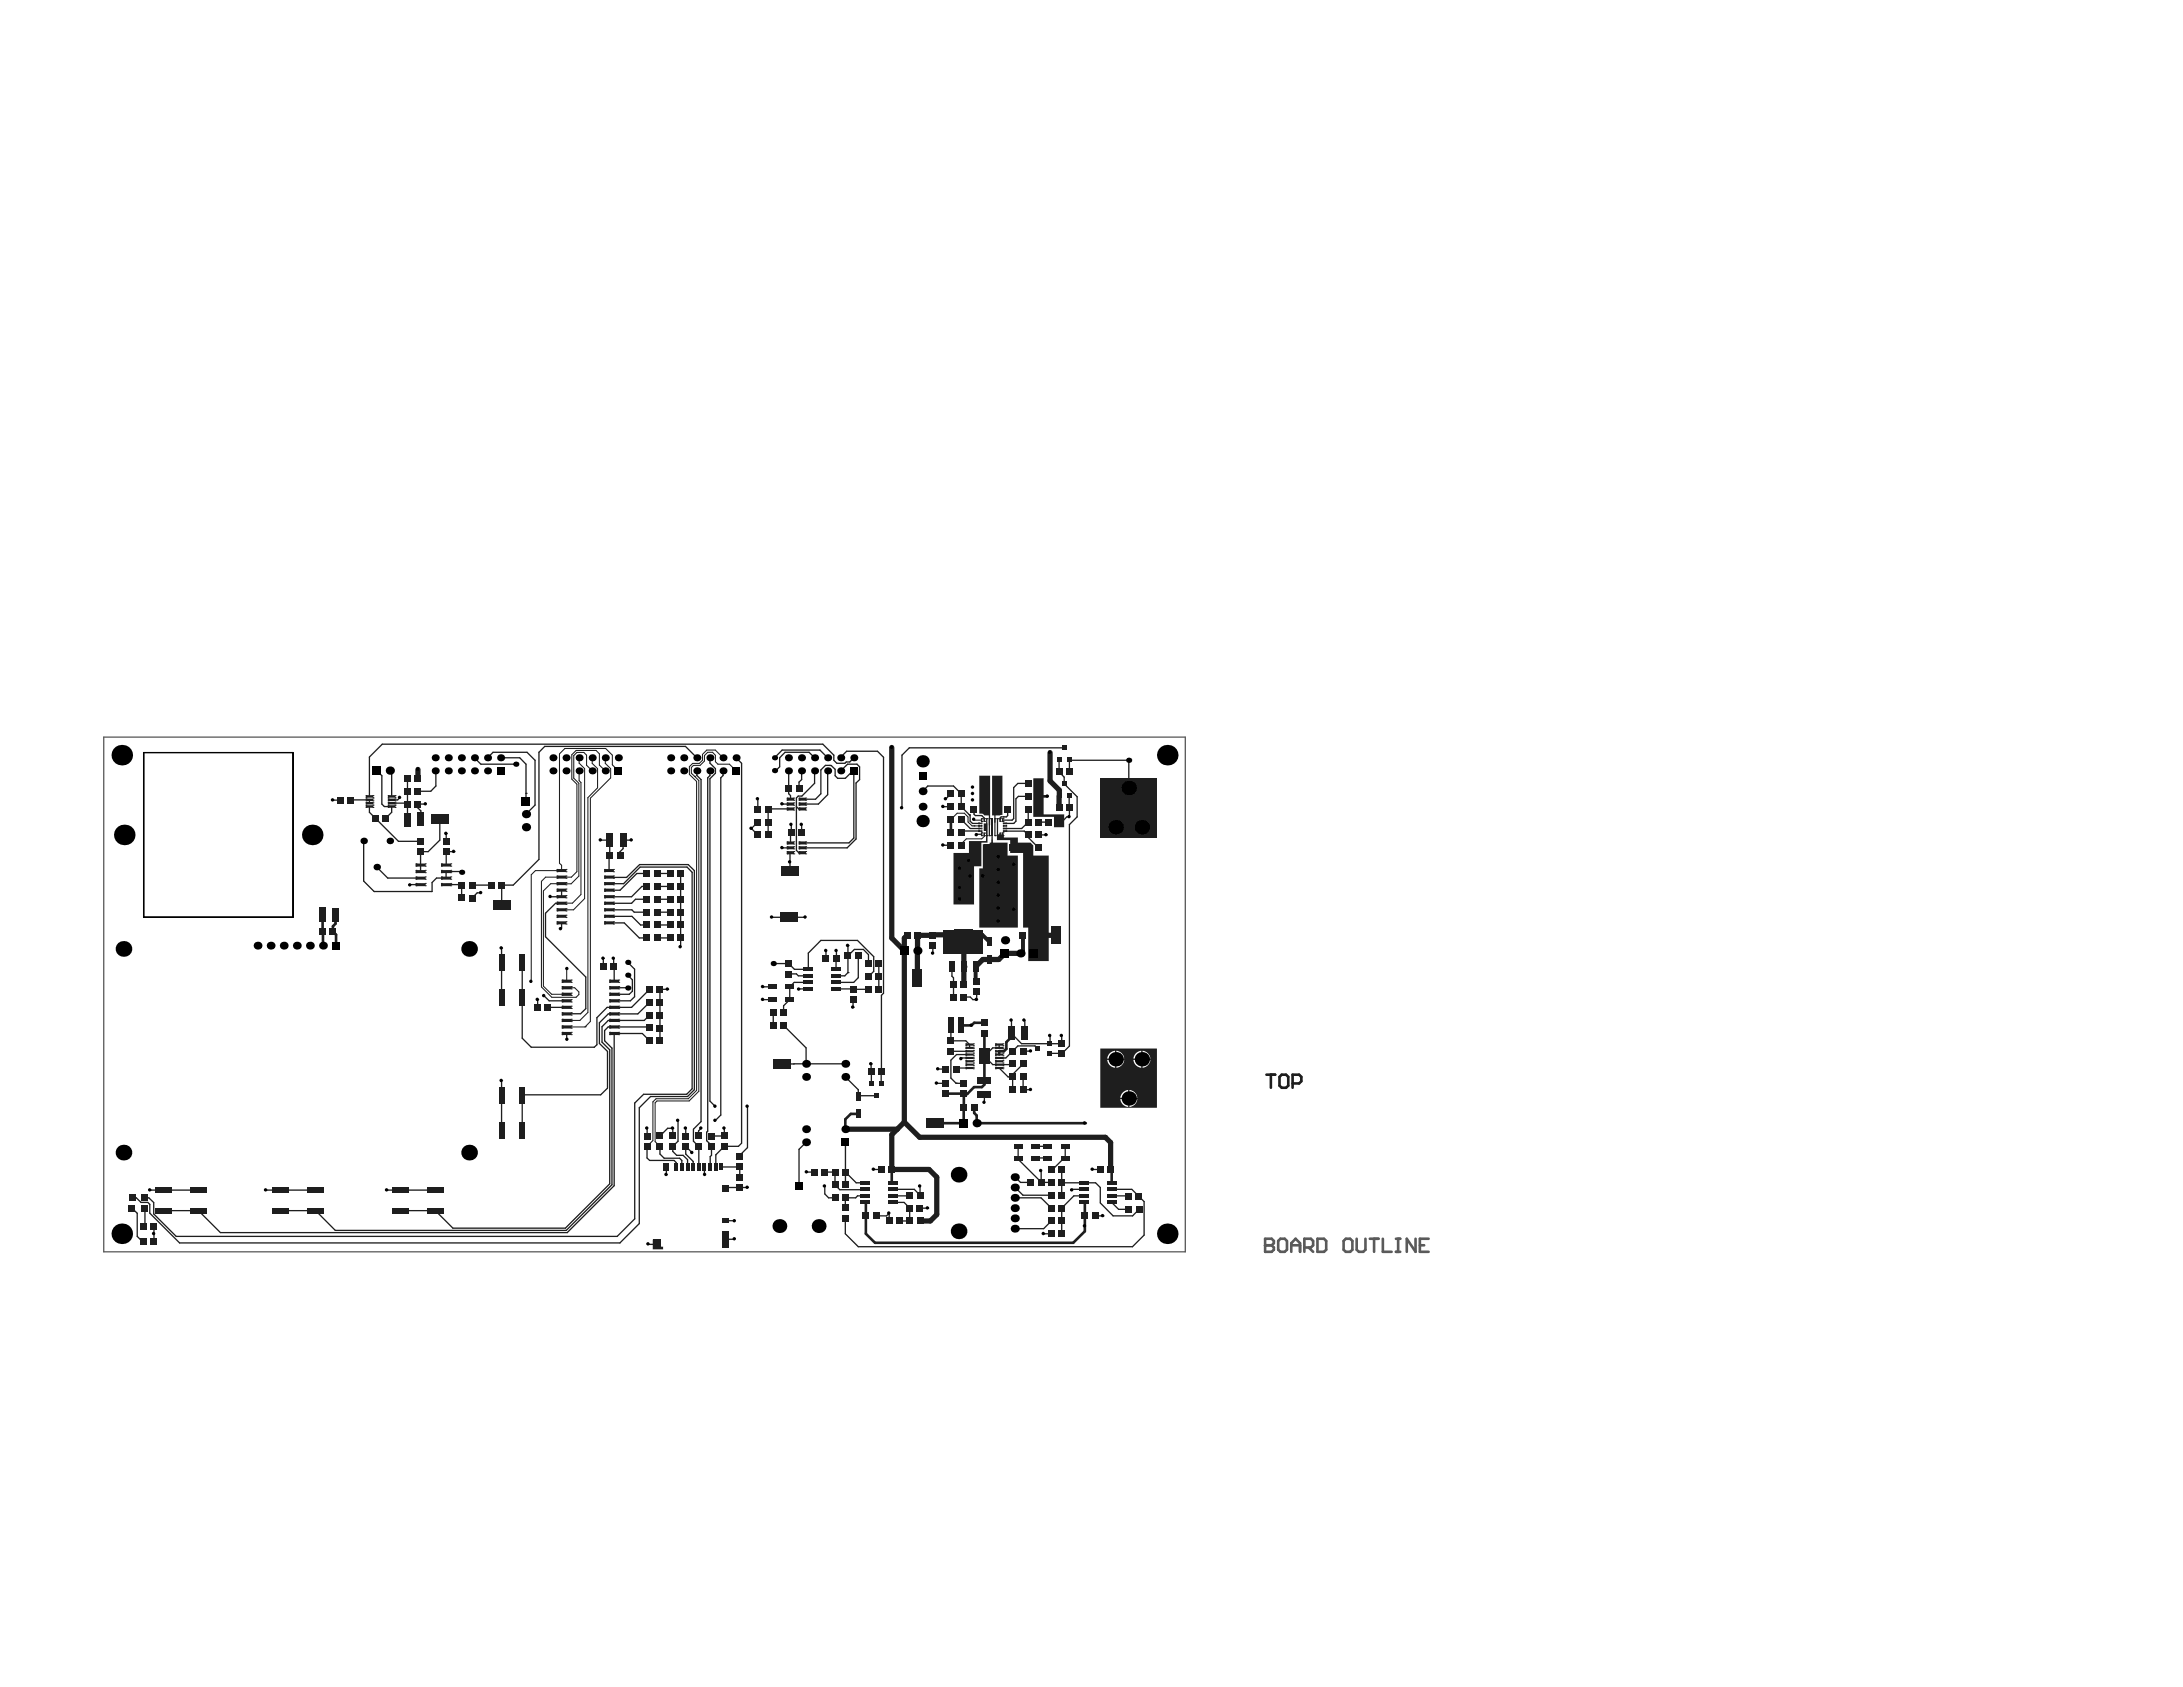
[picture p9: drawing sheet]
<svg xmlns="http://www.w3.org/2000/svg" width="279mm" height="216mm" viewBox="0 0 279 216" stroke-linecap="round" stroke-linejoin="round" font-family="sans-serif">
<path d="M18.4 96.3h19.1v21.1h-19.1z" fill="none" stroke="#000" stroke-width=".13"/>
<path d="M13.3 94.3h138.4v65.9h-138.4zM18.4 96.3h19.1v21.1h-19.1z" fill="none" stroke="#5a5a5a" stroke-width=".17"/>
<path d="M161.9 158.5v1.7h.9l.2-.3v-.2l-.2-.3h-.9" fill="none" stroke="#5a5a5a" stroke-width=".33"/>
<circle cx="161.9" cy="159.4" r=".17" fill="#5a5a5a"/>
<g fill="none" stroke="#5a5a5a" stroke-width=".33">
<path d="M161.9 158.5h.9l.2 .3v.3l-.2 .3h-.9M163.6 158.8l.3-.3h.5l.3 .3v1.1l-.3 .3h-.5l-.3-.3zM165.3 159.4h1.1M166.9 159.7h.9l.3-.3v-.6l-.3-.3h-.9v1.7M167.5 159.7l.6 .5M168.6 158.5h.9l.2 .3v1.1l-.2 .3h-.9zM172 158.8l.3-.3h.5l.3 .3v1.1l-.3 .3h-.5l-.3-.3zM173.6 158.5v1.4l.3 .3h.6l.3-.3v-1.4M175.3 158.5h1.1M175.9 158.5v1.7M177 158.5v1.7h1.1M178.7 158.5h.5"/>
<path d="M178.9 158.5v1.7M181.2 158.5v1.7l-1.1-1.7v1.7M181.7 159.4h.6M182.8 158.5h-1.1v1.7h1.1M165.3 160.2v-1.1l.5-.6 .6 .6v1.1M178.7 160.2h.5"/>
</g>
<g fill="#1e1e1e">
<path d="M83.5 158.6h1v.9l.1 .1h.3v.3h-1.4z"/>
<path d="M125.3 99.3h1.4v6.3h-.1v-1.2h-.6l-.2-.3h-.5z"/>
<path d="M127 99.3h1.3v5l-.9 .1v.9h-.1v-.9h-.3z"/>
<path d="M125.8 108h.9v-.2h.2v-.3h.1v.3h2v1.7h1.3v9.2h-5v-7.6h.5z"/>
<path d="M132.3 99.6h1.3v4.6h2.6v1.7h-1.3v-1.4h-2.6z"/>
<path d="M127.6 106.8h.9v.4h1.8v.6h1.6l.4 .4v1.3h1.9v13.5h-2.6v-4.3h-.7v-9.5h-1.6v-1.7h-1.7z"/>
<path d="M120.7 119h5.1v3h-5.1z"/>
<path d="M122 109.2h2v-1.6h2.2v-1.3h-.3v-.9h.5v2.4h-.8v3.1h-.9v4.9h-2.7z"/>
<path d="M140.8 99.6h7.3v7.6h-7.3z"/>
<path d="M140.8 134.2h7.3v7.6h-7.3zM146.2 134.5v1h1a1.1 1.1 0 0 0-1-1zM142.9 134.5v1h1a1.1 1.1 0 0 0-1-1zM145.4 134.8l-.3 .3v.4h1v-1l-.4 .1zM142 134.8l-.2 .3-.1 .4h1v-1l-.3 .1zM146.2 135.6v1a1.1 1.1 0 0 0 1-1zM142.9 135.6v1a1.1 1.1 0 0 0 1-1zM145.1 135.6a1.1 1.1 0 0 0 1 1v-1zM141.7 135.6a1.1 1.1 0 0 0 1 1v-1zM144.6 139.5v1h1a1.1 1.1 0 0 0-1-1zM143.7 139.8l-.2 .4-.1 .3h1v-1l-.3 .1zM144.6 140.7v1a1.1 1.1 0 0 0 1-1zM143.4 140.7a1.1 1.1 0 0 0 1 1v-1z"/>
</g>
<path d="M18.4 96.3h19.1v21.1h-19.1z" fill="none" stroke="#000" stroke-width=".13"/>
<g fill="none" stroke="#1e1e1e" stroke-width=".17">
<path d="M48.2 98.6l.7 .7M49.9 98.6l.2 .3M89.2 98.7v.5M90.9 97v.7M90.9 98.7v.6M91.6 98.4v.6M92.5 98.7v.6M99.1 98.6h.2M99.8 97v1.1M100.9 98.7h.1M102.6 98.7h.1M102.6 99.8l-.3 .3"/>
<path d="M105.6 98h.8M106.9 98.5v.8M109.1 98.7h.2M109.3 97l-.5 .5h-.5M109.7 97.8l.3 .3M110 99.8l-.4 .4M41.2 117.1h.1M41.3 119.2v.1M42.6 102.4h.1M42.6 102.4h1M45 102.4h-.1M47.3 102.4v.4"/>
<path d="M50.1 104l-.7 .7M52.1 102.8l.1 .1M52.6 113.2l-.1 .1M53.5 102.9v.5M59 113.2l.1 .1M60.4 113.3h.1M64.2 113.3h.1M67.3 101.5h.1M78 113.9h.1M78 112.3h.1M78 109.5v.1M80.9 116.4l.3 .3"/>
<path d="M82.8 118.4h.1M82.8 116.7h.1M84.2 118.4h.1M84.2 116.7h.1M84.2 115.1h.1M84.2 113.4h.1M84.2 111.8h.1M88.1 110.6l.8 .8M96.2 106h.1M97 105.2l-.8 .8M98.3 105.2h.1M100.9 101.6l.3 .2"/>
<path d="M101.2 109.1l-.1 .1M101.3 106.5l-.1 .1M101.3 105.5h.1M102.6 105.5h.1M102.6 101.9h-.4l-.3 .2M120.7 108.2h.1M120.7 103.2h.1M121.7 101.6h.1M123 101.6h.1M123.2 106.3l-.2 .2M124 104.3h.1M124.5 105.4h.9"/>
<path d="M124.7 104.2l.1 .2M125.1 106.8l-.1 .1M125.4 106.3v.1M64.2 121.3h.1M68.8 127.9h.1M72.5 129.7v.1M76.4 133.7l-.3 .3M77.4 133.2l.9 .9M80.3 126.4h.1M80.9 126.9l-.4 .3M82.8 120h.1M83 131.4l.1 .1"/>
<path d="M84.2 120h.1M85.5 126.6h.1M87.1 121.2h.1M97.6 127.9h.1M99 129.6h.1M99 123.3h.1M100.9 124.6v.1M101.1 127.9l-.8 .8M101.6 136.1v.1M101.9 124.6l.3 .3M102.3 126.6h.1M105.7 121.7h.1"/>
<path d="M107.1 122.7h-.1M108.5 124.5h.1M109.1 126.6h.1M111.2 123.3h.1M111.5 136.2h.1M111.5 137.2h.1M112.5 123.3h.1M112.8 137.2h.1M113.1 127.1l-.3 .3M119.4 122h.1M119.9 138.6h.1M121.7 131.2h.1"/>
<path d="M121.7 134.5h.1M122 126h.1M122 125.1v.9M122.4 138.6h.1M122.5 136.7l-.1 .1M123 131.2h.1M123.1 135.4l-.1 .1M124.5 127.9h.5M125 127.9h.1M17.4 153.3l.6 .6M18.6 154.6h.1M18.6 153.3h.5"/>
<path d="M18.9 153.9l.3 .2M19.2 152.3h.1M34 152.3h.1M49.5 152.3h.1M66.9 140.1l-.1 .1M82.8 148.2l.3 .3M83 159.2v.1M85.5 144.4h.6M86.1 144.4h.1M86.1 146.7v.7M86.3 148.5l.2 .3M87 148.2l.3 .3"/>
<path d="M87.3 149.4h.1M87.8 146.7h.1M89.4 146.7h.1M89.7 144.4l-.3 .3M90.2 149.4v.9M91.1 147.9l-.2 .1M91.1 146.6v.1M92.2 149.3h.1M92.7 145.4h.1M93 152l-.2 .1M94 156.2v.1M94 158.6h.1"/>
<path d="M95.7 152h.1M103.3 150h.1M106.9 153.3h.1M106.9 150h.1M108.2 153.3h.1M108.2 146.2h.1M109.9 140.2v.1M111.8 149.7h.1M114.1 151.3l.2 .1M115.1 156.3h.1M116.4 156.3h.1M117.8 153h.1"/>
</g>
<path d="M53.5 98.5h.1M42.6 118.5v.7M123.3 140h.5M124.7 130.9l-.4 .3M126 138.8l-.3 .3M123.4 141.8h-.1" fill="none" stroke="#1e1e1e" stroke-width=".33"/>
<g fill="none" stroke="#1e1e1e" stroke-width=".13">
<path d="M73.8 96.3l-.4 .4M74.1 99.9l.3 .2M74.1 97v.7M74.7 96.3l.4 .3M75.8 97v.7M76.3 96l.4 .5M77.5 97v.7M77.5 95.8l.9 .8M88.5 99l.4 .4M88.7 97.7l-.5 .4M88.9 99.4h.1M89.9 97.3l-.4 .4"/>
<path d="M90.2 97.4l-.6 .6M90.5 96l-.6 .5M90.6 96.3l-.4 .4M91.2 96.3l.4 .4M91.6 97.5l.3 .3M69.8 112.3l-.5 .5M70.5 113.1l-.9 .9M123 108v.2M123.4 104.1l.5 .5M124.4 105.7h1M124.7 105.7h.1M72.6 124l-.1 .1"/>
<path d="M73.6 126.4l.5 .5v.4M74.9 131.4h.1M75.6 130.7l-.7 .7"/>
</g>
<path d="M124.9 125.5l.1 .1" fill="none" stroke="#1e1e1e" stroke-width=".5"/>
<circle cx="126" cy="132.2" r=".17" fill="#1e1e1e"/>
<g fill="none" stroke="#1e1e1e" stroke-width=".13">
<path d="M73.4 96.7v2.9M74.1 98.7v1.2M75.1 96.6v1.3l.7 .8M76.7 96.5v1.4M77.5 97.7l.7 .7v1.2M78.4 96.6v1.3M88.2 98.1v1l1 .9M88.8 98l-.3 .2v.8M89.9 96.5v.8M90.2 96.7v.7M91.6 96.7v.8M68.5 111.4l-.5 .6"/>
<path d="M122.5 104.1l-.8 .8M126 106.8v.3l-.3 .3M72.5 124.1v1.5M74.1 127.3l-.4 .3M89.2 139.5l-1.1 1.1M83.6 146l-.8 .7"/>
</g>
<g fill="none" stroke="#1e1e1e" stroke-width=".17">
<path d="M90.9 97.7l.7 .7M91.6 99l-.7 .7M92.5 99.3l-.2 .2M99.8 98.1l-.5 .5M102.6 98.7v1.1M106.9 99.3l.3 .3M107.6 96.9v.1M109.1 98.7l-.9 .9M110 98.1v1.7M112.3 96.1l.8 .8M135.6 97.2v.1M136.8 97.2l.1 .1"/>
<path d="M136.9 97.3h.1M144.5 97.3h.1M47.3 103.2v.8M50.1 103.2v.8M51.2 102.1l-.3 .3M52.2 101.2l-.1 3.7M53.5 103.4l.4 .4v1.1M53.8 109h.1M53.8 109v1.7M55.3 112.9v1.2M57.1 111.5v.9M58.1 109h.1"/>
<path d="M59 111.5l.1 .1M59.1 113.3v1.6M61.1 114.3l-.7 .6M64.2 113.3v2.5M67.3 101.5v1M69.8 116.9v3M78 107.5v2M79.7 107.5v1.1l-.3 .4v.5M87.1 111.8v3.3M87.1 116.7v4.5M96.2 106l.8 .9M97 103.6h.1"/>
<path d="M97 102.3v1.3M98.3 103.6h.1M98.3 103.6v1.6M98.3 103.5v.1M100.9 100.9v.7M101.2 101.8v.5M101.2 106.6v1.3M101.9 108.8l.3 .3M101.9 102.1v1.1l.3 .3M105.1 101.6l-.7 .7M109.3 107.3l-.6 .6M125.7 104.4l.3 .3"/>
<path d="M129 104.4l-.2 .1h-.3M130 105.1l-.2 .3M130.3 100.3l-.6 .5M131.1 106.4l.5 .5v.3M132.9 105.2h.1M132.9 101.9h.1M133.9 106.9h.1M135.6 105.2h.3M136.5 104.5h.4M136.8 103.4h.1M64.2 138.3h.1M64.2 138.3v1.9"/>
<path d="M66.8 127.7h.1M68.8 127.9v1M69.6 127.4l.7 .7M70.1 128.9h.1M72.5 133h.1M77.8 131.4l-.4 .5M80.3 124.8l.6 .6v1.5M84.5 128.3v3.3M97.6 126.3h.1M99 129.6v1.6M100.3 128.7v.9M103.2 134.1v2"/>
<path d="M103.5 122v2.1M107 122.7v1.4M108.5 121h.1M108.5 122.3v2.2M109.2 128.9h.1M109.2 127.9v1M109.9 122.3v2.8M109.9 139.5v.8M111.2 125h.1M111.2 122.2v1.1M111.5 136.2v1M111.8 122.4v1.9l-.6 .7"/>
<path d="M112.5 125h.1M112.5 123.3v3.3M121.7 138l.7 .6M121.8 123.7v1.2l.2 .2M122 127.6h.1M122.4 135l-.7 .7M123.4 127.6h.1M127.1 136.2h.8M127.9 133.7v.4h-.8M129.6 139.5h.1M129.6 137.5v.3M130.9 139.5h.1"/>
<path d="M130.9 139.5h1M130.9 134.5h1M131.1 130.6h.1M132.5 133.9l.3 .3M134.4 133.5l-.1 .1M135.8 134.8l.1 .1M135.9 133.5v.1M17.6 155.3v2.9l.6 .7M18.6 154.6v2.3M19.2 154.1v1.2M82.8 146.7v1.5M82.8 144.4v1"/>
<path d="M84.5 146.7v1l.5 .5M86.1 144.4v1M86.5 148.8v.6M86.8 143.4v2.7M87.3 148.5v.9M87.8 144.4v1M87.8 146.7v1M88.7 148.6v.8M88.8 144.5v1.6M89.4 144.7v.7M90.4 144.9v1.1M90.9 140.9l.7 .7"/>
<path d="M91.1 146.7v1.2M92.7 144.4v1M105.6 151.8v1l.4 .5M106.9 150v1.6l.6 .7M108.2 155.9v2M108.2 150v1.6M109.8 153l-.3 .3M113.8 155.3v1M116.4 154.6v1.7M116.4 153h-.1M117.8 151.8v1.2M129.9 150.7l.7 .6"/>
<path d="M133.2 149.8h.1M133.3 151.3h.1M135.9 157.9h.1M135.9 154.6h.1M135.9 149.8h.1M136 151.4l-.1 .1M137.3 152.2l-.1 .1M139.8 149.7h.1M141.2 155.6h.1"/>
</g>
<path d="M41.3 117.1v2.1M41.3 119.3v1.7M42.6 119.2l.4 .4v1.4M43 117.1l-.1 1.1-.3 .3M135.6 101.9h.1M127.9 134.5v.5M114.1 149.7v1.6M123.3 143.7h.1M123.4 140v1.8M142.1 149.7l.2 .1" fill="none" stroke="#1e1e1e" stroke-width=".33"/>
<path d="M119.5 119.6l-.1 .1" fill="none" stroke="#1e1e1e" stroke-width=".67"/>
<circle cx="123.4" cy="123.7" r=".33" fill="#1e1e1e"/>
<path d="M123.4 123.7v2.3" fill="none" stroke="#1e1e1e" stroke-width=".67"/>
<circle cx="123.4" cy="119.6" r=".33" fill="#1e1e1e"/>
<path d="M123.7 107.4l-.7 .6M123.9 104.6v.6M124.7 104.9l.1 .1" fill="none" stroke="#1e1e1e" stroke-width=".13"/>
<path d="M123 104.9h.1M123 101.6v1.6l1 1.1M124.7 103.6v.6M126 104.7v.2M127 105.9v2M128 104.7v.2M126 140v1.1" fill="none" stroke="#1e1e1e" stroke-width=".17"/>
<path d="M126 138.3v.5M128.8 133.4v.8l-.3 .3M124.7 141.8v.6l.3 .4" fill="none" stroke="#1e1e1e" stroke-width=".33"/>
<path d="M124.9 123.7v1.8" fill="none" stroke="#1e1e1e" stroke-width=".5"/>
<circle cx="128.6" cy="122" r=".33" fill="#1e1e1e"/>
<g fill="none" stroke="#1e1e1e" stroke-width=".17">
<path d="M47.3 96.9v5M48.9 99.3v3.6l.3 .3M50.1 98.9v3M52.2 99.6v1.6M55.7 98.7l.1 .1M60.7 97l.8 .8M66.5 97l.8 .8v3.7M68.5 97.3v5.7M69 96.3v13.7M89.7 99.8v43.7M90.9 99.7v41.2M92.3 99.5v43.2l-.7 .7"/>
<path d="M94.2 97l.7 .7v48.6M100.9 98.7v2.2M104.3 98.7v1.5M105.1 98.5v3.1M105.9 98.7v3M109.3 98.7v8.6M113.1 96.9v30.2M115.4 96.6v6.8M135.6 97.3v1.5M136.9 97.3v1.5M144.5 97.3v3.5M45 102.4h2.3"/>
<path d="M47.3 104l.7 .7M50.1 102.4h.8M50.1 102.8h2M51 107.7h2.8M52.6 113.2h1.2M53.5 102.9h1M53.8 110.7v.8M55.9 112.4h1.2M56.3 104.9v2.6M57.1 113.2h1.9M57.1 106.7h.1M57.1 110.7h.1"/>
<path d="M64.2 113.3h1.5M71.9 118.8l-.1 .1M78 109.6v1.8M78 118.1h1.9M78 117.3h2.9M78 116.4h2.9M78 114.8h2.8M78 113.1h1.8M78 113.9h1.4M78 112.3h2.2M82.2 113.4h.6M84.2 118.4h1.6"/>
<path d="M84.2 116.7h1.6M84.2 115.1h1.6M84.2 113.4h1.6M84.2 111.8h1.6M87.1 115.1v1.6M88.6 111.6v27.7M88.9 111.4v28.1M98.3 105.2v1.7M98.8 117.4h4.3M100.1 108.5h.1M100.1 102.9h.1M100.1 102.9h1.1"/>
<path d="M100.1 108.5h1.1M101.1 109.2v2.3M101.3 105.5v1M101.9 103.2v5.6M102.2 109.1h.5M102.3 100.1v.8M102.6 105.5v1M102.7 108.5h.1M102.7 102.9h.1M109.6 100.2v7.2M129 103.6v.8M129.7 100.8v4"/>
<path d="M130.3 101.9l-.3 .3v2.9M131.6 103.6h.1M131.6 103.6v1.6M135.2 119.7h.1M136.8 101.9v1.5M136.9 103.4v1.1M136.9 105.5v28.4M137.9 102v2.5M64.2 121.3v6.4M66.8 123.2v9.7M72.5 132.3v.7M72.5 129.7h1.8"/>
<path d="M75 125v4.1M76.4 130.2v3.5M76.7 130.9v2.6M77.2 122.7h.1M77.4 131.9v1.3M77.8 134.6v4.7M77.8 131.4h.8M77.9 129.8h3.7M78 134.4v17.1M78.3 134.1v17.5M78.6 130.6h-.7l-.8 .8v2M78.6 128.1h2.1"/>
<path d="M78.6 127.2h1.9M78.6 126.4h1.7M84.2 120h1.6M84.5 131.6v1.6M85.5 126.6h-1v1.7M99 123.3h1.9M100.1 136.2h1.5M100.9 124.6h1M101.1 126.3v1.6M101.6 136.1h1.6M105.7 121.7v1M107.1 121.7v1"/>
<path d="M108.5 121v1.3M111.5 137.2v1.5M112.8 137.2v1.5M112.8 127.4v9.8M119.4 121v1M121.7 131.2v2M121.7 135.7v2.3M122 126v1.6M125 126.9v1M129.6 137.8v1.7M130.3 133.9l-.7 .6M130.9 137.8v1.7"/>
<path d="M131.2 130.6v1.6M134.4 132.6v.9M135.9 132.6v.9M16.9 154.6l.7 .7M16.9 153.3h.5M18 153.9h.9M18.2 158.9h.4M19.1 153.3l.6 .6M19.2 152.3h1.7M19.7 156.9h.1M19.7 157.9h.1M34 152.3h1.9"/>
<path d="M64.2 140.2v4.5M66.8 140.2v4.5M81.8 141.8v14.8M83 159.3h1M83.1 148.5h3.2M85 148.2h2M85.3 150.3h.1M85.3 149.4v.9M87.4 147.9l.6 .5M87.8 146.7l.8 .8M89.4 146.7v2.7M90.6 144.8l-.2 .1"/>
<path d="M90.9 148v1.4M91.6 147.8v1.6M92.8 158.6h1.2M92.8 156.2h1.2M93 152h2.7M94.7 149.3h.1M94.7 147.9v.1M95.7 141.6v5.3M102.3 147.1v4.7M105.6 150h1.3M106 153.3h.9M108.2 153.3v1.3"/>
<path d="M108.2 146.2v3.8M130.3 146.9v1.5M133.3 149.8v1.5M135.9 149.8v1.5M135.9 151.5v1.5M135.9 154.6v3.3M136.3 146.9v1.5M140.8 152v1.9M144.4 153v.1M145.8 153.1l.6 .7v4.3"/>
</g>
<path d="M114.1 95.7v24.4M134.4 96.3v3.6M123.4 119.6v4.1M135.6 101.9v1.5M135.6 101.1v.8M115.7 120.1v23.5M114.1 145.2v4.5M142.1 146.2v3.5" fill="none" stroke="#1e1e1e" stroke-width=".67"/>
<path d="M121.7 104.9v1.6M126 132.2v6.1M123.3 141.8v1.9M125 142.8v.9M142.3 149.8v1.6" fill="none" stroke="#1e1e1e" stroke-width=".33"/>
<g fill="none" stroke="#1e1e1e" stroke-width=".13">
<path d="M72.3 95.8l-.7 .7v14l.3 .2v.7M73.2 99.7l.6 .7v11.2M73.4 99.6l.7 .6v11.9M73.8 96.3h.9M74.8 98.4v16.6M76.3 96h-2.6l-.5 .6M76.5 98.4v2.4M88.7 97.7h.8M88.8 98h.8M89.4 99.9v39.8M90.5 96h1.1M90.6 96.3h.6"/>
<path d="M68 112v13.6M69.3 112.8v13.5M69.6 114v12.2M71.9 116.4h1.5M71.9 113.1h1.2M71.9 112.3h1.2M74.4 100.1v14.4M75.2 102.1v27.5M75.6 102.2v28.5M89.2 100v39.5M72.5 131.4h2.4M72.5 130.6h1.7"/>
<path d="M72.5 126.4h1.1M83.6 141v5M83.8 141.1v5"/>
</g>
<circle cx="108.2" cy="144.5" r=".17" fill="#1e1e1e"/>
<g fill="none" stroke="#1e1e1e" stroke-width=".17">
<path d="M106.7 97.3l.4 .4h1l.2-.2M116.4 95.7l-1 .9M120.7 108.2h1M120.7 103.2h1M124 104.3l.2 .1M124.2 105.1l.3 .3M125.1 106.8h.5M127 107.9l-.7 .6M128.5 104.5h-.4l-.1 .2M128.6 105.4h1.2M130.3 100.3h1.3M130.3 101.9h1.3"/>
<path d="M131.6 105.2l-.8 .8M132.9 106.9h1M132.9 105.2h1.3M108.5 124.5l-.4 .4h-1.1M109.2 126.6h2M109.3 121.5h1.2l.7 .7M109.9 125.1l-.6 .6M119.9 138.6h1.2M120.1 136.8h1M121.7 133.2h1.9l.5 .5v.4M121.7 134.5h2.4M122.4 138.6h1"/>
<path d="M122.4 135h1.7M122.5 136.7h1.6M123.1 135.4h1M129 137.8h.6M129.5 132.2h-.1M129.6 134.5l-.9 .9h-.8M129.6 136.2h-.1h-1.6M130.3 133.9h2.2M130.7 133.6h3.6M109.6 151.4h1.1M109.9 140.2h2.2M110.7 153.9l.1 .1"/>
<path d="M110.7 152.2v.1M111.8 149.7h1M113.8 155.3l-.3 .3h-1.3M114.3 153.9h1.4M114.3 152.2h2.7l.8 .8M115.1 156.3h1.3M117.8 154.6h.9M118.7 154.6h.1M130.6 151.3h1.3M130.9 153h3.7M132.6 148.2h1.5M132.6 146.7h1.5"/>
<path d="M133.3 151.3h1.3M133.6 157.9h.1M133.6 157.9h1"/>
</g>
<path d="M117.4 121.7h.1M125.8 122.8h2M117.8 156.3h1.3" fill="none" stroke="#1e1e1e" stroke-width=".67"/>
<path d="M132.9 101.9h1.2M121.1 140h2.2M123 131.2h1.3M127.9 134.5h.6M129.4 132.2v.6" fill="none" stroke="#1e1e1e" stroke-width=".33"/>
<path d="M122.5 104.1h.9M123.9 105.2l.5 .5" fill="none" stroke="#1e1e1e" stroke-width=".13"/>
<path d="M130.9 121.7l-.3 .3" fill="none" stroke="#1e1e1e" stroke-width=".5"/>
<circle cx="138.8" cy="155.6" r=".17" fill="#1e1e1e"/>
<g fill="none" stroke="#1e1e1e" stroke-width=".17">
<path d="M48.9 95.2l-1.6 1.7M63.1 96.3l-.7 .7M67.5 96.3l1 1M69.7 95.5l-.7 .8M87.7 95.5l1.5 1.5M89.2 99.2l.5 .6M90.9 99.3l-.3 .2M100.1 96l-1 1M100.5 96.3l-.7 .7M103.6 96.3l.7 .7M104.9 96l1 1M105.3 95.2l1.4 1.4v.7"/>
<path d="M105.6 98l-.5 .5M106.4 98l.5 .5M107.2 99.6h1M108.4 96.1l-.8 .8M108.5 97.8l-.9 .9M46.5 112.8l1.4 1.3M53.8 109h1M55.9 112.4l-.6 .5M57.1 111.5h1.9M57.1 106.7v1M58.1 109h-1v1.7M61.1 114.3h.5"/>
<path d="M68.5 103l-1.2 1.2M71.9 113.9v.9M71.9 118.1v.7M76.9 107.5h1.1M79.7 107.5h1.1M79.9 118.1l1.9 1.9M81.3 115.1l-.5 .5h-2.8M81.5 111.8l-2.1 2.1M98.3 103.5h2.9M102.2 103.5h.5M105.9 101.7l-1.2 1.2M66.8 132.9l1.2 1.1"/>
<path d="M75 129.1l-.7 .6M76.7 133.5l1.1 1.1M77.1 133.4l.9 1M77.2 122.7v.9M77.7 128.9h3.1M77.8 139.3l-.9 .8M77.9 129.8l-1.2 1.1M78.5 123.6h.1M78.5 123.6l.1 .1v1.9M78.5 122.7v.9M80.3 123.2l.9 .8M81.2 127.6l-.5 .5"/>
<path d="M83.1 129.9l-.6 .7M88.6 139.3l-.7 .7M88.9 139.5l-.9 .8M100.9 123.3l.8 .8M101.6 125.7l-.5 .6M19.7 153.9v1.5l2.9 2.8M19.7 156.9v2M25.4 154.9l2.8 2.8M40.4 154.9l2.5 2.6M55.7 154.9l2.3 2.3M81.2 156l-2.2 2.2M85.5 144.4l-1 1"/>
<path d="M86.1 147.4l.5 .5M86.8 146.1l-.7 .6M88.8 146.1l.6 .6M89.7 143.5l-.9 1M90.4 146l.7 .6M94.7 149.3v1.4M94.9 146.3l-.4 .4M95.7 146.9l-1 1M103.2 146.2l-.9 .9M109.8 153h.9M114.3 153h2M115.7 153.9l.7 .7"/>
<path d="M136 151.4h4.2M136 148.4h.3M137.3 152.2h1.4M138.7 153.9l.1 .1M142.3 152.2h2.6M143.2 154.8h1.2M145.8 154.8l-.8 .8h-2.5"/>
</g>
<path d="M53.5 98.5v1.1M116.1 119.7l-.4 .4M114.8 144.5l.9-.9 2 2" fill="none" stroke="#1e1e1e" stroke-width=".67"/>
<g fill="none" stroke="#1e1e1e" stroke-width=".13">
<path d="M73.2 96.6v3.1M74.1 97.7l.7 .7M75.8 97.7l.7 .7M76.7 97.9l.8 .8M78.4 97.9l.7 .8M88.9 99.4l.5 .5M91.6 96l.9 1M93.4 97.8l.8 .9M73.8 111.6l-.7 .7M74.1 112.1l-1 1M74.4 114.5l-1.1 1.1h-1.4M76.5 100.8l-1.3 1.3"/>
<path d="M75.2 129.6l-1 1M89.4 139.7l-1.2 1.2M83.8 146.1l.7 .6M84 140.6l-.4 .4M84.1 140.9l-.3 .2"/>
</g>
<path d="M108.2 143.2v1.3M110.8 154v3.9" fill="none" stroke="#1e1e1e" stroke-width=".33"/>
<circle cx="117.4" cy="119.7" r=".33" fill="#1e1e1e"/>
<path d="M118.7 100.6l-.6 .7M121.7 101.6l-.6 .7M122 100.6l1 1M124.2 104.4v.7M129.7 104.8l-.2 .2h-1.2M131.6 107.2l1.3 1.3M123.4 127.6h.8l.3 .3M127.1 134.1l-1.1 1.1 1.1 1M129.5 130.6v1.6M134.6 156.3l-1 .9M137.4 153h1.3" fill="none" stroke="#1e1e1e" stroke-width=".17"/>
<path d="M129.4 132.8l-.6 .6M119.7 143.7h3.6M138.8 154v3.6" fill="none" stroke="#1e1e1e" stroke-width=".33"/>
<path d="M128.6 122l-.8 .8" fill="none" stroke="#1e1e1e" stroke-width=".67"/>
<path d="M125.7 119.6l1 1" fill="none" stroke="#1e1e1e" stroke-width=".5"/>
<circle cx="138.8" cy="143.7" r=".17" fill="#1e1e1e"/>
<g fill="none" stroke="#1e1e1e" stroke-width=".17">
<path d="M48.9 95.2h56.4M55.8 98.8v1.8l-.7 .7h-1.6M61.5 97.8h4.5M63.1 96.3h4.4M64.1 97h2.4M69.7 95.5h18M90.6 99.5v45.3M100.1 96h4.8M100.5 96.3h3.1M108.4 96.1h3.9M108.5 97.8h1.2M116.4 95.7h19.8"/>
<path d="M135.6 98.8l.6 .7v.8l1.7 1.7M136.9 97.3h7.6M46.5 107.6v5.2M47.9 114.1h7.4M48 104.7l3 3M48.2 111l1.4 1.4h4.2M49.2 103.2h.9M56.3 107.5l-1.5 1.5M60.4 113.3h2.5M69 110l-3.3 3.3M69.8 119.9l5.2 5.1M70.5 114.8h1.4"/>
<path d="M71.9 115.6h-.8l-1.3 1.3M80.9 117.3l1.1 1.1h.8M81.2 116.7h1.6M81.3 115.1h1.5M81.5 111.8h1.3M82.2 113.4l-1.4 1.4M88.1 110.6h-6.2l-1.7 1.7M88.6 111.6l-.7-.6h-6l-2.1 2.1M102.7 107.9h6M102.7 102.9h2M102.7 102.3h1.7M104.3 100.2l-1.7 1.7"/>
<path d="M109.6 107.4l-1.2 1.1h-5.7M118.7 100.6h3.3M123 104.9l1.2 1.1h1.2M123.2 106.3h2.2M124.8 104.4h.9M128.6 106.4h2.5M128.6 106h2.2M136.5 104.5l-.6 .7M137.9 104.5l-1 1M68 134h8.1M70.1 128.9h2.4M70.3 128.1h2.2"/>
<path d="M77.7 128.9l-1.3 1.3M78.6 130.6h3.9M78.6 131.4h4.4M81.2 124v3.6M81.8 120h1M83.1 133.2l-.9-.9h-3.6v19.4l-6 6h-44.4M83.1 128.3l-1.5 1.5M83.1 126.6l-2.3 2.3M97.6 127.9h1.2M97.6 126.3h1.2M100.3 131.2l2.9 2.9M101.6 125.7h1.9"/>
<path d="M101.7 124.1h1.8M102.2 124.9h1.3M102.3 126.6h1.2M103.2 136.1h5M103.5 122l1.6-1.6h4.7l2 2M107 126.6h2.1M107 125.7h2.3M108.2 137.8l1.7 1.7M109.3 121.5l-.8 .8M127.9 136.7l1.1 1.1M129.4 132.2l1.3 1.4M130.9 136.2l-1.3 1.3"/>
<path d="M134.3 134.8h1.5M134.3 133.6h1.6M136.9 133.9l-1 1M19.2 155.3l3.8 3.8h56.3l2.5-2.5M20.9 154.9h4.5M20.9 152.3h4.5M22.6 158.2h56.4M35.9 154.9h4.5M35.9 152.3h4.5M49.5 152.3h6.2M51.3 154.9h4.4M66.9 140.1h10"/>
<path d="M78 151.5l-5.6 5.7h-14.4M78.3 151.6l-5.8 5.9h-29.6M86.6 147.9h.8M87.8 147.7l.9 .9M87.9 140h-5.5l-1.2 1.2v14.8M88 148.4v1M88 140.3h-4.7l-1.5 1.5M91.1 145.4h1.6M92.3 149.3h2.4M94.5 146.7h-1.8l-1.1 1.1M103.3 150h.9M107.5 152.3h3.2"/>
<path d="M108.2 157.9l1.7 1.7h35l1.5-1.5M108.2 153.3h1.3M108.2 150l1.4 1.4M129.9 153.3h3.3l1.4 1.3M129.9 157.2h3.7M129.9 152l1 1M130.3 148.4l3 2.9M136 148.4l-1.4 1.4M137.4 153l-1.5 1.6M139.8 149.7h1M140.2 155.6h1M140.2 151.4l.6 .6"/>
<path d="M140.8 153.9l1.7 1.7M142.3 153.9l.9 .9M142.3 153h2.1M144.9 152.2l.9 .9"/>
</g>
<path d="M134.4 99.9l1.2 1.2M119.4 119.7h-2v5.4M119.5 119.6h3.9M132.3 119.7h2.9M114.1 120.1l1.6 1.6M125.8 122.8l-.9 .9M128.6 122h2M108.2 144.5h6.6l-.7 .7M114.1 149.7h4.8l1 1v4.7l-.8 .9M117.7 145.6h23.8l.6 .6" fill="none" stroke="#1e1e1e" stroke-width=".67"/>
<g fill="none" stroke="#1e1e1e" stroke-width=".13">
<path d="M72.3 95.8h5.2M78.2 99.6l-2.6 2.6M91.9 97.8h1.5M68.5 111.4h3.4M69.8 112.3h2.1M70.5 113.1h1.4M74.8 115l-1.4 1.4M123.7 107.4h2M124.8 105h.8M69.3 126.3l1.3 1.3h3.1M69.6 126.2l1 1h1.9M84 140.6h4.1"/>
<path d="M84.1 140.9h4.1"/>
</g>
<path d="M124.7 130.9h1.3M125.7 139.1h-1l-.9 .9M162.1 137.5h1.1M162.7 137.5v1.7M163.8 137.8l.2-.3h.6l.3 .3v1.1l-.3 .3h-.6l-.2-.3zM165.4 138.7h.9l.3-.3v-.6l-.3-.3h-.9v1.7M109.9 142.6h-1l-.7 .6M125 143.7h13.8M138.8 157.6l-1.4 1.5h-25.4l-1.2-1.2" fill="none" stroke="#1e1e1e" stroke-width=".33"/>
<path d="M123.4 119.6h2.3M130.9 119.7v2" fill="none" stroke="#1e1e1e" stroke-width=".5"/>
<g fill="#000">
<circle cx="15.6" cy="96.6" r="1.31"/>
<circle cx="49.9" cy="98.6" r=".53"/>
<circle cx="53.4" cy="98.4" r=".22"/>
<circle cx="55.7" cy="97" r=".45"/>
<circle cx="55.7" cy="98.7" r=".45"/>
<circle cx="57.4" cy="97" r=".45"/>
<circle cx="57.4" cy="98.7" r=".45"/>
<circle cx="59.1" cy="97" r=".45"/>
<circle cx="59.1" cy="98.7" r=".45"/>
<circle cx="60.7" cy="97" r=".45"/>
<circle cx="60.7" cy="98.7" r=".45"/>
<circle cx="62.4" cy="97" r=".45"/>
<circle cx="62.4" cy="98.7" r=".45"/>
<circle cx="64.1" cy="97" r=".45"/>
<circle cx="66" cy="97.8" r=".33"/>
<circle cx="70.8" cy="97" r=".45"/>
<circle cx="70.8" cy="98.7" r=".45"/>
<circle cx="72.4" cy="97" r=".45"/>
<circle cx="72.4" cy="98.7" r=".45"/>
<circle cx="74.1" cy="97" r=".45"/>
<circle cx="74.1" cy="98.7" r=".45"/>
<circle cx="75.8" cy="98.7" r=".45"/>
<circle cx="75.8" cy="97" r=".45"/>
<circle cx="77.5" cy="97" r=".45"/>
<circle cx="77.5" cy="98.7" r=".45"/>
<circle cx="79.1" cy="97" r=".45"/>
<circle cx="85.8" cy="97" r=".45"/>
<circle cx="85.8" cy="98.7" r=".45"/>
<circle cx="87.5" cy="97" r=".45"/>
<circle cx="87.5" cy="98.7" r=".45"/>
<circle cx="89.2" cy="97" r=".45"/>
<circle cx="89.2" cy="98.7" r=".45"/>
<circle cx="90.9" cy="97" r=".45"/>
<circle cx="90.9" cy="98.7" r=".45"/>
<circle cx="92.5" cy="97" r=".45"/>
<circle cx="92.5" cy="98.7" r=".45"/>
<circle cx="94.2" cy="97" r=".45"/>
<circle cx="99.1" cy="97" r=".33"/>
<circle cx="99.1" cy="98.6" r=".33"/>
<circle cx="100.9" cy="97" r=".45"/>
<circle cx="100.9" cy="98.7" r=".45"/>
<circle cx="102.6" cy="97" r=".45"/>
<circle cx="102.6" cy="98.7" r=".45"/>
<circle cx="104.3" cy="97" r=".45"/>
<circle cx="104.3" cy="98.7" r=".45"/>
<circle cx="105.9" cy="97" r=".45"/>
<circle cx="105.9" cy="98.7" r=".45"/>
<circle cx="107.6" cy="97" r=".45"/>
<circle cx="107.6" cy="98.7" r=".45"/>
<circle cx="109.3" cy="97" r=".45"/>
<circle cx="114.1" cy="95.6" r=".22"/>
<circle cx="118.1" cy="97.4" r=".79"/>
<circle cx="134.3" cy="96.3" r=".22"/>
<circle cx="144.5" cy="97.3" r=".33"/>
<circle cx="149.4" cy="96.6" r="1.31"/>
<circle cx="15.9" cy="106.9" r="1.31"/>
<circle cx="40" cy="106.9" r="1.31"/>
<circle cx="42.6" cy="102.4" r=".22"/>
<circle cx="46.5" cy="107.6" r=".42"/>
<circle cx="48.2" cy="111" r=".42"/>
<circle cx="49.9" cy="107.6" r=".42"/>
<circle cx="51.1" cy="102" r=".22"/>
<circle cx="52.4" cy="113.2" r=".22"/>
<circle cx="54.4" cy="102.9" r=".22"/>
<circle cx="57.1" cy="106.7" r=".22"/>
<circle cx="58" cy="109" r=".22"/>
<circle cx="59.1" cy="111.6" r=".33"/>
<circle cx="61.5" cy="114.2" r=".22"/>
<circle cx="67.3" cy="105.9" r=".53"/>
<circle cx="67.3" cy="104.2" r=".53"/>
<circle cx="70.4" cy="114.7" r=".22"/>
<circle cx="71.7" cy="118.8" r=".22"/>
<circle cx="76.8" cy="107.5" r=".22"/>
<circle cx="80.8" cy="107.5" r=".22"/>
<circle cx="96.1" cy="106" r=".22"/>
<circle cx="96.9" cy="102.2" r=".22"/>
<circle cx="98.7" cy="117.4" r=".22"/>
<circle cx="100.1" cy="108.5" r=".22"/>
<circle cx="100.1" cy="102.9" r=".22"/>
<circle cx="101.1" cy="110.3" r=".22"/>
<circle cx="101.2" cy="105.5" r=".22"/>
<circle cx="102.6" cy="105.5" r=".22"/>
<circle cx="103" cy="117.4" r=".22"/>
<circle cx="115.4" cy="103.4" r=".22"/>
<circle cx="118.1" cy="101.3" r=".5"/>
<circle cx="118.1" cy="105.1" r=".79"/>
<circle cx="118.1" cy="103.2" r=".5"/>
<circle cx="120.7" cy="108.1" r=".22"/>
<circle cx="120.7" cy="103.2" r=".22"/>
<circle cx="121" cy="102.2" r=".22"/>
<circle cx="121.7" cy="104.8" r=".22"/>
<circle cx="122.8" cy="115" r=".22"/>
<circle cx="122.8" cy="113.6" r=".22"/>
<circle cx="122.8" cy="111.1" r=".22"/>
<circle cx="124" cy="110.1" r=".22"/>
<circle cx="124.1" cy="112.1" r=".22"/>
<circle cx="124.5" cy="100.7" r=".22"/>
<circle cx="124.5" cy="102.4" r=".22"/>
<circle cx="124.5" cy="101.5" r=".22"/>
<circle cx="124.6" cy="104.8" r=".22"/>
<circle cx="125" cy="106.8" r=".22"/>
<circle cx="125.8" cy="112.1" r=".22"/>
<circle cx="127.8" cy="109.6" r=".22"/>
<circle cx="127.8" cy="116.2" r=".22"/>
<circle cx="127.8" cy="111.3" r=".22"/>
<circle cx="127.8" cy="117.9" r=".22"/>
<circle cx="127.8" cy="112.9" r=".22"/>
<circle cx="127.8" cy="114.6" r=".22"/>
<circle cx="129.7" cy="110.6" r=".22"/>
<circle cx="129.7" cy="116.4" r=".22"/>
<circle cx="131.5" cy="100.2" r=".22"/>
<circle cx="133.9" cy="106.8" r=".22"/>
<circle cx="134" cy="101.9" r=".22"/>
<circle cx="136.8" cy="104.5" r=".22"/>
<circle cx="142.8" cy="105.9" r=".92"/>
<circle cx="144.5" cy="100.8" r=".92"/>
<circle cx="146.1" cy="105.9" r=".92"/>
<circle cx="15.8" cy="121.4" r="1"/>
<circle cx="33" cy="121" r=".5"/>
<circle cx="34.6" cy="121" r=".5"/>
<circle cx="36.3" cy="121" r=".5"/>
<circle cx="38" cy="121" r=".5"/>
<circle cx="39.7" cy="121" r=".5"/>
<circle cx="41.3" cy="121" r=".5"/>
<circle cx="60" cy="121.4" r="1"/>
<circle cx="64.1" cy="138.3" r=".22"/>
<circle cx="64.1" cy="121.3" r=".22"/>
<circle cx="67.9" cy="125.6" r=".22"/>
<circle cx="68.8" cy="127.9" r=".22"/>
<circle cx="69.6" cy="127.4" r=".22"/>
<circle cx="72.5" cy="124" r=".22"/>
<circle cx="72.5" cy="133" r=".22"/>
<circle cx="77.2" cy="122.6" r=".22"/>
<circle cx="78.5" cy="122.6" r=".22"/>
<circle cx="80.3" cy="124.8" r=".33"/>
<circle cx="80.3" cy="123.2" r=".33"/>
<circle cx="80.3" cy="126.4" r=".33"/>
<circle cx="85.4" cy="126.6" r=".22"/>
<circle cx="87" cy="121.2" r=".22"/>
<circle cx="97.6" cy="126.3" r=".22"/>
<circle cx="97.6" cy="127.9" r=".22"/>
<circle cx="99" cy="123.3" r=".33"/>
<circle cx="102.2" cy="126.6" r=".22"/>
<circle cx="103.2" cy="137.8" r=".5"/>
<circle cx="103.2" cy="136.1" r=".5"/>
<circle cx="105.7" cy="121.6" r=".22"/>
<circle cx="107" cy="121.6" r=".22"/>
<circle cx="108.2" cy="137.8" r=".5"/>
<circle cx="108.2" cy="136.1" r=".5"/>
<circle cx="108.5" cy="121" r=".22"/>
<circle cx="109.1" cy="128.9" r=".22"/>
<circle cx="111.4" cy="136.1" r=".22"/>
<circle cx="117.4" cy="121.7" r=".53"/>
<circle cx="119.4" cy="122" r=".22"/>
<circle cx="119.8" cy="138.6" r=".22"/>
<circle cx="120" cy="136.8" r=".22"/>
<circle cx="123" cy="135.5" r=".22"/>
<circle cx="124.3" cy="131.2" r=".22"/>
<circle cx="125" cy="127.9" r=".22"/>
<circle cx="128.6" cy="120.3" r=".53"/>
<circle cx="129.4" cy="130.5" r=".22"/>
<circle cx="130.6" cy="122" r=".53"/>
<circle cx="131" cy="130.5" r=".22"/>
<circle cx="131.9" cy="139.4" r=".22"/>
<circle cx="131.9" cy="134.5" r=".22"/>
<circle cx="134.3" cy="132.5" r=".22"/>
<circle cx="135.8" cy="132.5" r=".22"/>
<circle cx="142.8" cy="135.6" r=".92"/>
<circle cx="146.1" cy="135.6" r=".92"/>
<circle cx="15.6" cy="157.9" r="1.31"/>
<circle cx="15.8" cy="147.5" r="1"/>
<circle cx="19.2" cy="152.3" r=".22"/>
<circle cx="19.7" cy="157.9" r=".22"/>
<circle cx="34" cy="152.3" r=".22"/>
<circle cx="49.5" cy="152.3" r=".22"/>
<circle cx="60" cy="147.5" r="1"/>
<circle cx="82.8" cy="144.4" r=".22"/>
<circle cx="82.9" cy="159.2" r=".22"/>
<circle cx="85.2" cy="150.3" r=".22"/>
<circle cx="86.1" cy="144.4" r=".22"/>
<circle cx="86.7" cy="143.4" r=".22"/>
<circle cx="87.7" cy="144.4" r=".22"/>
<circle cx="88.5" cy="147.5" r=".22"/>
<circle cx="89.7" cy="144.4" r=".22"/>
<circle cx="90.2" cy="150.3" r=".22"/>
<circle cx="91.5" cy="143.4" r=".22"/>
<circle cx="91.5" cy="141.6" r=".22"/>
<circle cx="92.7" cy="144.4" r=".22"/>
<circle cx="94" cy="158.5" r=".22"/>
<circle cx="94" cy="156.2" r=".22"/>
<circle cx="95.6" cy="151.9" r=".22"/>
<circle cx="95.6" cy="141.6" r=".22"/>
<circle cx="99.8" cy="156.9" r=".89"/>
<circle cx="103.2" cy="146.2" r=".5"/>
<circle cx="103.2" cy="144.5" r=".5"/>
<circle cx="103.2" cy="150" r=".22"/>
<circle cx="104.8" cy="156.9" r=".89"/>
<circle cx="105.5" cy="151.8" r=".22"/>
<circle cx="108.2" cy="144.5" r=".5"/>
<circle cx="111.8" cy="149.6" r=".22"/>
<circle cx="113.8" cy="155.2" r=".22"/>
<circle cx="117.7" cy="151.8" r=".22"/>
<circle cx="118.7" cy="154.6" r=".22"/>
<circle cx="122.7" cy="157.6" r="1"/>
<circle cx="122.7" cy="150.3" r="1"/>
<circle cx="125" cy="143.7" r=".53"/>
<circle cx="125.9" cy="141.1" r=".22"/>
<circle cx="133.2" cy="149.8" r=".22"/>
<circle cx="133.5" cy="157.9" r=".22"/>
<circle cx="137.2" cy="152.3" r=".22"/>
<circle cx="138.8" cy="156.9" r=".22"/>
<circle cx="138.8" cy="143.7" r=".22"/>
<circle cx="139.8" cy="149.6" r=".22"/>
<circle cx="141.1" cy="155.6" r=".22"/>
<circle cx="144.5" cy="140.6" r=".92"/>
<circle cx="149.4" cy="157.9" r="1.31"/>
</g>
<g fill="#000">
<path d="M47.7 98.1h1v1.1h-1z" fill-rule="evenodd"/>
<path d="M63.6 98.2h.9v.9h-.9z" fill-rule="evenodd"/>
<path d="M78.7 98.2h.9v.9h-.9z" fill-rule="evenodd"/>
<path d="M93.8 98.2h.9v.9h-.9z" fill-rule="evenodd"/>
<path d="M108.8 98.2h.9v.9h-.9z" fill-rule="evenodd"/>
<path d="M117.6 98.8h1v1h-1z" fill-rule="evenodd"/>
<path d="M66.8 102h1v1.1h-1z" fill-rule="evenodd"/>
<path d="M42.5 120.5h1v1h-1z" fill-rule="evenodd"/>
<path d="M115.2 121.2h1.1v1h-1.1z" fill-rule="evenodd"/>
<path d="M128.1 121.5h1.1v1h-1.1z" fill-rule="evenodd"/>
<path d="M131.8 121.5h1v1h-1z" fill-rule="evenodd"/>
<path d="M101.8 151.3h.9v.9h-.9z" fill-rule="evenodd"/>
<path d="M107.7 145.7h1v1h-1z" fill-rule="evenodd"/>
<path d="M122.8 143.2h1.1v1.1h-1.1z" fill-rule="evenodd"/>
</g>
<path d="M129.9 157.2h.1M129.9 155.9h.1M129.9 154.6h.1M129.9 152h.1M129.9 150.7h.1M129.9 153.3h.1" fill="none" stroke="#000" stroke-width="1"/>
<g fill="#1e1e1e">
<path d="M58.7 114.5h.8v.8h-.8z" fill-rule="evenodd"/>
<path d="M60 114.5h.8v.9h-.8z" fill-rule="evenodd"/>
<path d="M77.6 109.1h.8v.8h-.8z" fill-rule="evenodd"/>
<path d="M79 109.1h.8v.8h-.8z" fill-rule="evenodd"/>
<path d="M82.8 127.8h.7v.9h-.7z" fill-rule="evenodd"/>
<path d="M84.1 127.8h.8v.9h-.8z" fill-rule="evenodd"/>
<path d="M85.4 114.7h.8v.8h-.8z" fill-rule="evenodd"/>
<path d="M85.4 113h.8v.9h-.8z" fill-rule="evenodd"/>
<path d="M86.7 114.7h.8v.8h-.8z" fill-rule="evenodd"/>
<path d="M86.7 113h.8v.9h-.8z" fill-rule="evenodd"/>
<path d="M92.4 156h.8v.5h-.8z" fill-rule="evenodd"/>
<path d="M109.6 139.8h.5v1h-.5z" fill-rule="evenodd"/>
<path d="M112.4 149.2h.8v.9h-.8z" fill-rule="evenodd"/>
<path d="M113.7 149.2h.8v.9h-.8z" fill-rule="evenodd"/>
<path d="M123 141.4h.7v.8h-.7z" fill-rule="evenodd"/>
<path d="M124.3 141.4h.8v.8h-.8z" fill-rule="evenodd"/>
<path d="M125.6 131.8h.8v.8h-.8z" fill-rule="evenodd"/>
<path d="M125.6 130.5h.8v.8h-.8z" fill-rule="evenodd"/>
<path d="M125.6 106.6h.1v.4h-.1z" fill-rule="evenodd"/>
</g>
<path d="M125.6 106.6h.1M125.6 107h.1M125.7 106.6h.1M125.7 107h.1" fill="none" stroke="#1e1e1e" stroke-width=".13"/>
<path d="M125.9 106.6h.2l-.1 .4h-.1z" fill-rule="evenodd" fill="#1e1e1e"/>
<path d="M125.9 106.6h.1M125.9 107h.1M126 106.6h.1M126 107h.1" fill="none" stroke="#1e1e1e" stroke-width=".13"/>
<path d="M127.9 106.6h.2v.4h-.2z" fill-rule="evenodd" fill="#1e1e1e"/>
<path d="M127.9 106.6h.1M127.9 107h.1M128.1 106.6h.1M128.1 107h.1" fill="none" stroke="#1e1e1e" stroke-width=".13"/>
<path d="M128.3 106.6h.1v.4h-.1z" fill-rule="evenodd" fill="#1e1e1e"/>
<path d="M128.3 106.6h.1M128.3 107h.1M128.4 106.6h.1M128.4 107h.1" fill="none" stroke="#1e1e1e" stroke-width=".13"/>
<path d="M128.4 106.3h.3l.1 .1-.4 .1z" fill-rule="evenodd" fill="#1e1e1e"/>
<path d="M128.4 106.3h.1M128.4 106.4h.1M128.7 106.3h.1M128.7 106.4h.1" fill="none" stroke="#1e1e1e" stroke-width=".13"/>
<path d="M128.4 106l.3-.1 .1 .2h-.4z" fill-rule="evenodd" fill="#1e1e1e"/>
<path d="M128.4 106h.1M128.4 106.1h.1M128.7 106h.1M128.7 106.1h.1" fill="none" stroke="#1e1e1e" stroke-width=".13"/>
<path d="M128.4 105.6h.3l.1 .1-.4 .1z" fill-rule="evenodd" fill="#1e1e1e"/>
<path d="M128.4 105.6h.1M128.4 105.7h.1M128.7 105.6h.1M128.7 105.7h.1" fill="none" stroke="#1e1e1e" stroke-width=".13"/>
<path d="M128.4 105.3h.3l.1 .1-.4 .1z" fill-rule="evenodd" fill="#1e1e1e"/>
<path d="M128.4 105.3h.1M128.4 105.4h.1M128.7 105.3h.1M128.7 105.4h.1" fill="none" stroke="#1e1e1e" stroke-width=".13"/>
<g fill="#1e1e1e">
<path d="M131.2 106.4h.8v.9h-.8z" fill-rule="evenodd"/>
<path d="M131.2 99.8h.8v.9h-.8z" fill-rule="evenodd"/>
<path d="M132.5 106.4h.8v.9h-.8z" fill-rule="evenodd"/>
<path d="M132.5 99.9h.8v.8h-.8z" fill-rule="evenodd"/>
<path d="M134 134.5h.7v.6h-.7z" fill-rule="evenodd"/>
<path d="M134 133.3h.6v.6h-.6z" fill-rule="evenodd"/>
<path d="M135.1 98.4h.8v.8h-.8z" fill-rule="evenodd"/>
<path d="M136.5 98.4h.8v.8h-.8z" fill-rule="evenodd"/>
<path d="M140.4 149.2h.8v.9h-.8z" fill-rule="evenodd"/>
<path d="M141.7 149.2h.8v.9h-.8z" fill-rule="evenodd"/>
<path d="M53.4 108.6h.8v.8h-.8z" fill-rule="evenodd"/>
<path d="M53.4 107.3h.8v.8h-.8z" fill-rule="evenodd"/>
<path d="M58.7 112.9h.8v.8h-.8z" fill-rule="evenodd"/>
<path d="M60 112.9h.8v.8h-.8z" fill-rule="evenodd"/>
<path d="M77.6 106.6h.8v1.8h-.8z" fill-rule="evenodd"/>
<path d="M82.8 132.8h.7v.8h-.7z" fill-rule="evenodd"/>
<path d="M82.8 131.1h.7v.9h-.7z" fill-rule="evenodd"/>
<path d="M82.8 129.5h.7v.8h-.7z" fill-rule="evenodd"/>
<path d="M84 146.3h.9v.8h-.9z" fill-rule="evenodd"/>
<path d="M84 145h.9v.8h-.9z" fill-rule="evenodd"/>
<path d="M84.1 132.8h.8v.8h-.8z" fill-rule="evenodd"/>
<path d="M84.1 131.1h.8v.9h-.8z" fill-rule="evenodd"/>
<path d="M84.1 129.5h.8v.8h-.8z" fill-rule="evenodd"/>
<path d="M85.7 146.3h.8v.8h-.8z" fill-rule="evenodd"/>
<path d="M85.7 145h.8v.8h-.8z" fill-rule="evenodd"/>
<path d="M85.4 119.6h.8v.9h-.8z" fill-rule="evenodd"/>
<path d="M85.4 118h.8v.8h-.8z" fill-rule="evenodd"/>
<path d="M85.4 111.4h.8v.8h-.8z" fill-rule="evenodd"/>
<path d="M87 148.9h.5v.9h-.5z" fill-rule="evenodd"/>
<path d="M86.7 119.6h.8v.9h-.8z" fill-rule="evenodd"/>
<path d="M86.7 118h.8v.8h-.8z" fill-rule="evenodd"/>
<path d="M86.7 111.4h.8v.8h-.8z" fill-rule="evenodd"/>
<path d="M88.5 148.9h.4v1h-.4z" fill-rule="evenodd"/>
<path d="M89.9 148.9h.5v.9h-.5z" fill-rule="evenodd"/>
<path d="M91.4 148.9h.4v.9h-.4z" fill-rule="evenodd"/>
<path d="M92.4 151.7h.8v.8h-.8z" fill-rule="evenodd"/>
<path d="M92.3 146.3h.8v.8h-.8z" fill-rule="evenodd"/>
<path d="M92.3 145h.8v.8h-.8z" fill-rule="evenodd"/>
<path d="M111.2 138.4h.6v.6h-.6z" fill-rule="evenodd"/>
<path d="M111.1 136.7h.8v.9h-.8z" fill-rule="evenodd"/>
<path d="M112.5 138.4h.6v.6h-.6z" fill-rule="evenodd"/>
<path d="M112.4 136.7h.8v.9h-.8z" fill-rule="evenodd"/>
<path d="M119 120.6h.8v.8h-.8z" fill-rule="evenodd"/>
<path d="M119 119.3h.8v.8h-.8z" fill-rule="evenodd"/>
<path d="M121.7 127.2h.7v.8h-.7z" fill-rule="evenodd"/>
<path d="M121.6 125.5h.8v.9h-.8z" fill-rule="evenodd"/>
<path d="M122.9 139.6h.9v.7h-.9z" fill-rule="evenodd"/>
<path d="M122.9 138.2h.9v.8h-.9z" fill-rule="evenodd"/>
<path d="M123 127.2h.8v.8h-.8z" fill-rule="evenodd"/>
<path d="M123 125.5h.8v.9h-.8z" fill-rule="evenodd"/>
<path d="M123 123h.7v1.4h-.7z" fill-rule="evenodd"/>
<path d="M124.5 123h.7v1.4h-.7z" fill-rule="evenodd"/>
<path d="M124.6 108.1h.8v.8h-.8z" fill-rule="evenodd"/>
<path d="M124.6 109.7h.8v.9h-.8z" fill-rule="evenodd"/>
<path d="M124.3 103.1h.8v.9h-.8z" fill-rule="evenodd"/>
<path d="M125.9 108.1h.8v.8h-.8z" fill-rule="evenodd"/>
<path d="M125.9 109.7h.8v.9h-.8z" fill-rule="evenodd"/>
<path d="M125.6 103.1h.8v.9h-.8z" fill-rule="evenodd"/>
<path d="M125.9 104.8h.2l-.1 .3h-.1z" fill-rule="evenodd"/>
</g>
<path d="M125.9 104.8h.1M125.9 105.1h.1M126 104.8h.1M126 105.1h.1" fill="none" stroke="#1e1e1e" stroke-width=".13"/>
<path d="M125.6 104.8h.1v.4l-.1-.1z" fill-rule="evenodd" fill="#1e1e1e"/>
<path d="M125.6 104.8h.1M125.6 105.1h.1M125.7 104.8h.1M125.7 105.1h.1" fill="none" stroke="#1e1e1e" stroke-width=".13"/>
<g fill="#1e1e1e">
<path d="M127.2 103.1h.8v.9h-.8z" fill-rule="evenodd"/>
<path d="M127.9 104.8h.2v.3h-.2z" fill-rule="evenodd"/>
</g>
<path d="M127.9 104.8h.1M127.9 105.1h.1M128.1 104.8h.1M128.1 105.1h.1" fill="none" stroke="#1e1e1e" stroke-width=".13"/>
<g fill="#1e1e1e">
<path d="M128.6 103.1h.8v.9h-.8z" fill-rule="evenodd"/>
<path d="M128.3 104.8h.1v.4l-.1-.1z" fill-rule="evenodd"/>
</g>
<path d="M128.3 104.8h.1M128.3 105.1h.1M128.4 104.8h.1M128.4 105.1h.1" fill="none" stroke="#1e1e1e" stroke-width=".13"/>
<g fill="#1e1e1e">
<path d="M131.1 111.2h.8v1.8h-.8z" fill-rule="evenodd"/>
<path d="M131.1 114h.8v1.8h-.8z" fill-rule="evenodd"/>
<path d="M131.2 108.1h.8v.8h-.8z" fill-rule="evenodd"/>
<path d="M131.2 103.1h.8v.9h-.8z" fill-rule="evenodd"/>
<path d="M131.2 101.5h.8v.8h-.8z" fill-rule="evenodd"/>
<path d="M132.5 133.9h.6v.6h-.6z" fill-rule="evenodd"/>
<path d="M132.5 108.1h.8v.8h-.8z" fill-rule="evenodd"/>
<path d="M132.5 103.1h.8v.9h-.8z" fill-rule="evenodd"/>
<path d="M132.5 101.5h.8v.8h-.8z" fill-rule="evenodd"/>
<path d="M135.2 103h.8v.8h-.8z" fill-rule="evenodd"/>
<path d="M135.3 101.5h.6v.7h-.6z" fill-rule="evenodd"/>
<path d="M135.3 96.9h.6v.7h-.6z" fill-rule="evenodd"/>
<path d="M136.5 103h.8v.8h-.8z" fill-rule="evenodd"/>
<path d="M136.5 101.5h.6v.7h-.6z" fill-rule="evenodd"/>
<path d="M136.5 96.9h.6v.7h-.6z" fill-rule="evenodd"/>
<path d="M42.6 116.2h.8v1.8h-.8z" fill-rule="evenodd"/>
<path d="M53.4 104h.9v1.8h-.9z" fill-rule="evenodd"/>
<path d="M82.8 126.2h.7v.8h-.7z" fill-rule="evenodd"/>
<path d="M84.1 126.2h.8v.8h-.8z" fill-rule="evenodd"/>
<path d="M85.4 116.3h.8v.9h-.8z" fill-rule="evenodd"/>
<path d="M86.7 116.3h.8v.9h-.8z" fill-rule="evenodd"/>
<path d="M92.4 157.5h.8v2.2h-.8z" fill-rule="evenodd"/>
<path d="M109.6 142h.5v1.1h-.5z" fill-rule="evenodd"/>
<path d="M125.6 99.7h.8v2.5h-.8z" fill-rule="evenodd"/>
<path d="M126.2 104.8h.2l-.1 2.2h-.1z" fill-rule="evenodd"/>
</g>
<path d="M126.2 104.8h.1M126.2 107h.1M126.3 104.8h.1M126.3 107h.1" fill="none" stroke="#1e1e1e" stroke-width=".13"/>
<path d="M126.5 104.8h.2v2.2h-.2z" fill-rule="evenodd" fill="#1e1e1e"/>
<path d="M126.6 104.8h.1M126.6 107h.1M126.7 104.8h.1M126.7 107h.1" fill="none" stroke="#1e1e1e" stroke-width=".13"/>
<g fill="#1e1e1e">
<path d="M127.2 99.7h.8v2.5h-.8z" fill-rule="evenodd"/>
<path d="M127.3 104.8h.1v2.2h-.1z" fill-rule="evenodd"/>
</g>
<path d="M127.3 104.8h.1M127.3 107h.1M127.4 104.8h.1M127.4 107h.1" fill="none" stroke="#1e1e1e" stroke-width=".13"/>
<path d="M127.6 104.8h.1v2.2h-.1z" fill-rule="evenodd" fill="#1e1e1e"/>
<path d="M127.6 104.8h.1M127.6 107h.1M127.7 104.8h.1M127.7 107h.1" fill="none" stroke="#1e1e1e" stroke-width=".13"/>
<path d="M127 104.7v2.3" fill="none" stroke="#1e1e1e" stroke-width=".17"/>
<g fill="#1e1e1e">
<path d="M131.2 104.8h.8v.8h-.8z" fill-rule="evenodd"/>
<path d="M132.5 104.8h.8v.8h-.8z" fill-rule="evenodd"/>
<path d="M133.8 104.8h.8v.8h-.8z" fill-rule="evenodd"/>
<path d="M135.2 104.8h.8v.8h-.8z" fill-rule="evenodd"/>
<path d="M19.9 154.6h2.1v.7h-2.1z" fill-rule="evenodd"/>
<path d="M19.9 152h2.1v.6h-2.1z" fill-rule="evenodd"/>
<path d="M24.3 154.6h2.2v.7h-2.2z" fill-rule="evenodd"/>
<path d="M24.3 152h2.2v.6h-2.2z" fill-rule="evenodd"/>
<path d="M34.9 154.6h2.1v.7h-2.1z" fill-rule="evenodd"/>
<path d="M34.9 152h2.1v.6h-2.1z" fill-rule="evenodd"/>
<path d="M39.3 154.6h2.2v.7h-2.2z" fill-rule="evenodd"/>
<path d="M39.3 152h2.2v.6h-2.2z" fill-rule="evenodd"/>
<path d="M46.8 102.7l.9-.1 .1 .3-1 .1z" fill-rule="evenodd"/>
</g>
<path d="M46.8 102.7h.1M46.8 102.9h.1M47.7 102.7h.1M47.7 102.9h.1" fill="none" stroke="#1e1e1e" stroke-width=".13"/>
<path d="M46.8 103.1h.9l.1 .2-1 .1z" fill-rule="evenodd" fill="#1e1e1e"/>
<path d="M46.8 103.1h.1M46.8 103.3h.1M47.7 103.1h.1M47.7 103.3h.1" fill="none" stroke="#1e1e1e" stroke-width=".13"/>
<path d="M46.8 101.8h.9l.1 .2-1 .1z" fill-rule="evenodd" fill="#1e1e1e"/>
<path d="M46.8 101.8h.1M46.8 102h.1M47.7 101.8h.1M47.7 102h.1" fill="none" stroke="#1e1e1e" stroke-width=".13"/>
<g fill="#1e1e1e">
<path d="M50.2 154.6h2.1v.7h-2.1z" fill-rule="evenodd"/>
<path d="M50.2 152h2.1v.6h-2.1z" fill-rule="evenodd"/>
<path d="M53.2 113.1l1.2-.1 .1 .4h-1.3z" fill-rule="evenodd"/>
</g>
<path d="M53.2 113.1h.1M53.2 113.4h.1M54.4 113.1h.1M54.4 113.4h.1" fill="none" stroke="#1e1e1e" stroke-width=".13"/>
<path d="M53.2 112.2h1.2l.1 .3-1.3 .1z" fill-rule="evenodd" fill="#1e1e1e"/>
<path d="M53.2 112.2h.1M53.2 112.5h.1M54.4 112.2h.1M54.4 112.5h.1" fill="none" stroke="#1e1e1e" stroke-width=".13"/>
<path d="M53.2 110.5h1.2l.1 .4h-1.3z" fill-rule="evenodd" fill="#1e1e1e"/>
<path d="M53.2 110.5h.1M53.2 110.9h.1M54.4 110.5h.1M54.4 110.9h.1" fill="none" stroke="#1e1e1e" stroke-width=".13"/>
<g fill="#1e1e1e">
<path d="M53.1 102.5h.8v.8h-.8z" fill-rule="evenodd"/>
<path d="M51.8 102.5h.8v.8h-.8z" fill-rule="evenodd"/>
<path d="M56.4 113.1l1.3-.1v.4h-1.2z" fill-rule="evenodd"/>
</g>
<path d="M56.5 113.1h.1M56.5 113.4h.1M57.7 113.1h.1M57.7 113.4h.1" fill="none" stroke="#1e1e1e" stroke-width=".13"/>
<path d="M56.4 112.2h1.3v.3l-1.2 .1z" fill-rule="evenodd" fill="#1e1e1e"/>
<path d="M56.5 112.2h.1M56.5 112.5h.1M57.7 112.2h.1M57.7 112.5h.1" fill="none" stroke="#1e1e1e" stroke-width=".13"/>
<path d="M56.4 110.5h1.3v.4h-1.2z" fill-rule="evenodd" fill="#1e1e1e"/>
<path d="M56.5 110.5h.1M56.5 110.9h.1M57.7 110.5h.1M57.7 110.9h.1" fill="none" stroke="#1e1e1e" stroke-width=".13"/>
<path d="M71.9 132.1h1.2l.1 .3-1.3 .1z" fill-rule="evenodd" fill="#1e1e1e"/>
<path d="M71.9 132.1h.1M71.9 132.4h.1M73.1 132.1h.1M73.1 132.4h.1" fill="none" stroke="#1e1e1e" stroke-width=".13"/>
<path d="M71.9 129.6h1.2l.1 .3-1.3 .1z" fill-rule="evenodd" fill="#1e1e1e"/>
<path d="M71.9 129.6h.1M71.9 129.9h.1M73.1 129.6h.1M73.1 129.9h.1" fill="none" stroke="#1e1e1e" stroke-width=".13"/>
<path d="M71.9 127.9h1.2l.1 .3-1.3 .1z" fill-rule="evenodd" fill="#1e1e1e"/>
<path d="M71.9 127.9h.1M71.9 128.2h.1M73.1 127.9h.1M73.1 128.2h.1" fill="none" stroke="#1e1e1e" stroke-width=".13"/>
<path d="M71.9 127.1l1.2-.1 .1 .4h-1.3z" fill-rule="evenodd" fill="#1e1e1e"/>
<path d="M71.9 127.1h.1M71.9 127.4h.1M73.1 127.1h.1M73.1 127.4h.1" fill="none" stroke="#1e1e1e" stroke-width=".13"/>
<path d="M71.9 125.4h1.2l.1 .3-1.3 .1z" fill-rule="evenodd" fill="#1e1e1e"/>
<path d="M71.9 125.4h.1M71.9 125.7h.1M73.1 125.4h.1M73.1 125.7h.1" fill="none" stroke="#1e1e1e" stroke-width=".13"/>
<path d="M78 132.1h1.2v.3l-1.2 .1z" fill-rule="evenodd" fill="#1e1e1e"/>
<path d="M78 132.1h.1M78 132.4h.1M79.2 132.1h.1M79.2 132.4h.1" fill="none" stroke="#1e1e1e" stroke-width=".13"/>
<path d="M78 129.6h1.2v.3l-1.2 .1z" fill-rule="evenodd" fill="#1e1e1e"/>
<path d="M78 129.6h.1M78 129.9h.1M79.2 129.6h.1M79.2 129.9h.1" fill="none" stroke="#1e1e1e" stroke-width=".13"/>
<path d="M78 127.9h1.2v.3l-1.2 .1z" fill-rule="evenodd" fill="#1e1e1e"/>
<path d="M78 127.9h.1M78 128.2h.1M79.2 127.9h.1M79.2 128.2h.1" fill="none" stroke="#1e1e1e" stroke-width=".13"/>
<path d="M78 127.1l1.2-.1v.4h-1.2z" fill-rule="evenodd" fill="#1e1e1e"/>
<path d="M78 127.1h.1M78 127.4h.1M79.2 127.1h.1M79.2 127.4h.1" fill="none" stroke="#1e1e1e" stroke-width=".13"/>
<path d="M78 125.4h1.2v.3l-1.2 .1z" fill-rule="evenodd" fill="#1e1e1e"/>
<path d="M78 125.4h.1M78 125.7h.1M79.2 125.4h.1M79.2 125.7h.1" fill="none" stroke="#1e1e1e" stroke-width=".13"/>
<path d="M77.3 117.1h1.2l.1 .3-1.2 .1z" fill-rule="evenodd" fill="#1e1e1e"/>
<path d="M77.4 117.1h.1M77.4 117.4h.1M78.5 117.1h.1M78.5 117.4h.1" fill="none" stroke="#1e1e1e" stroke-width=".13"/>
<path d="M77.3 116.3l1.2-.1 .1 .4h-1.2z" fill-rule="evenodd" fill="#1e1e1e"/>
<path d="M77.4 116.3h.1M77.4 116.6h.1M78.5 116.3h.1M78.5 116.6h.1" fill="none" stroke="#1e1e1e" stroke-width=".13"/>
<path d="M77.3 114.6h1.2l.1 .3h-1.2z" fill-rule="evenodd" fill="#1e1e1e"/>
<path d="M77.4 114.6h.1M77.4 114.9h.1M78.5 114.6h.1M78.5 114.9h.1" fill="none" stroke="#1e1e1e" stroke-width=".13"/>
<path d="M77.3 113.8l1.2-.1 .1 .4h-1.2z" fill-rule="evenodd" fill="#1e1e1e"/>
<path d="M77.4 113.8h.1M77.4 114.1h.1M78.5 113.8h.1M78.5 114.1h.1" fill="none" stroke="#1e1e1e" stroke-width=".13"/>
<path d="M77.3 112.1h1.2l.1 .3h-1.2z" fill-rule="evenodd" fill="#1e1e1e"/>
<path d="M77.4 112.1h.1M77.4 112.4h.1M78.5 112.1h.1M78.5 112.4h.1" fill="none" stroke="#1e1e1e" stroke-width=".13"/>
<g fill="#1e1e1e">
<path d="M83.8 114.7h.8v.8h-.8z" fill-rule="evenodd"/>
<path d="M82.4 114.7h.8v.8h-.8z" fill-rule="evenodd"/>
<path d="M83.8 113h.8v.9h-.8z" fill-rule="evenodd"/>
<path d="M82.4 113h.8v.9h-.8z" fill-rule="evenodd"/>
<path d="M96.6 106.4h.8v.9h-.8z" fill-rule="evenodd"/>
<path d="M99.9 129.2h.8v.8h-.8z" fill-rule="evenodd"/>
<path d="M98.6 129.2h.8v.8h-.8z" fill-rule="evenodd"/>
<path d="M100.7 107.7h.9v.3l-.9 .1z" fill-rule="evenodd"/>
</g>
<path d="M100.7 107.7h.1M100.7 108h.1M101.6 107.7h.1M101.6 108h.1" fill="none" stroke="#1e1e1e" stroke-width=".13"/>
<path d="M100.7 108.4l.9-.1v.3l-.9 .1z" fill-rule="evenodd" fill="#1e1e1e"/>
<path d="M100.7 108.4h.1M100.7 108.6h.1M101.6 108.4h.1M101.6 108.6h.1" fill="none" stroke="#1e1e1e" stroke-width=".13"/>
<path d="M102.2 108.4l.9-.1 .1 .3-.9 .1z" fill-rule="evenodd" fill="#1e1e1e"/>
<path d="M102.3 108.4h.1M102.3 108.6h.1M103.1 108.4h.1M103.1 108.6h.1" fill="none" stroke="#1e1e1e" stroke-width=".13"/>
<path d="M102.2 107.7h.9l.1 .3-.9 .1z" fill-rule="evenodd" fill="#1e1e1e"/>
<path d="M102.3 107.7h.1M102.3 108h.1M103.1 107.7h.1M103.1 108h.1" fill="none" stroke="#1e1e1e" stroke-width=".13"/>
<path d="M100.7 102.8l.9-.1v.4h-.9z" fill-rule="evenodd" fill="#1e1e1e"/>
<path d="M100.7 102.8h.1M100.7 103.1h.1M101.6 102.8h.1M101.6 103.1h.1" fill="none" stroke="#1e1e1e" stroke-width=".13"/>
<path d="M102.2 102.8l.9-.1 .1 .4h-.9z" fill-rule="evenodd" fill="#1e1e1e"/>
<path d="M102.3 102.8h.1M102.3 103.1h.1M103.1 102.8h.1M103.1 103.1h.1" fill="none" stroke="#1e1e1e" stroke-width=".13"/>
<g fill="#1e1e1e">
<path d="M106.4 125.5h1.2v.4h-1.2z" fill-rule="evenodd"/>
<path d="M106.4 123.9h1.2v.3h-1.2z" fill-rule="evenodd"/>
<path d="M110.1 153.7h1.2v.4h-1.2z" fill-rule="evenodd"/>
<path d="M110.1 152h1.2v.4h-1.2z" fill-rule="evenodd"/>
<path d="M110.1 151.2h1.2v.4h-1.2z" fill-rule="evenodd"/>
<path d="M111.8 139.9h.6v.6h-.6z" fill-rule="evenodd"/>
<path d="M114.7 155.8h.8v.9h-.8z" fill-rule="evenodd"/>
<path d="M117.4 155.8h.8v.9h-.8z" fill-rule="evenodd"/>
<path d="M123.6 136.1h1v.2l-1 .1z" fill-rule="evenodd"/>
</g>
<path d="M123.6 136.1h.1M123.6 136.3h.1M124.6 136.1h.1M124.6 136.3h.1" fill="none" stroke="#1e1e1e" stroke-width=".13"/>
<path d="M123.6 136.6l1-.1v.3h-1z" fill-rule="evenodd" fill="#1e1e1e"/>
<path d="M123.6 136.6h.1M123.6 136.8h.1M124.6 136.6h.1M124.6 136.8h.1" fill="none" stroke="#1e1e1e" stroke-width=".13"/>
<path d="M123.6 134.9l1-.1v.3h-1z" fill-rule="evenodd" fill="#1e1e1e"/>
<path d="M123.6 134.9h.1M123.6 135.1h.1M124.6 134.9h.1M124.6 135.1h.1" fill="none" stroke="#1e1e1e" stroke-width=".13"/>
<path d="M123.6 135.3h1v.2h-1z" fill-rule="evenodd" fill="#1e1e1e"/>
<path d="M123.6 135.3h.1M123.6 135.5h.1M124.6 135.3h.1M124.6 135.5h.1" fill="none" stroke="#1e1e1e" stroke-width=".13"/>
<path d="M123.6 133.5h1v.3h-1z" fill-rule="evenodd" fill="#1e1e1e"/>
<path d="M123.6 133.6h.1M123.6 133.8h.1M124.6 133.6h.1M124.6 133.8h.1" fill="none" stroke="#1e1e1e" stroke-width=".13"/>
<path d="M123.6 134h1v.2h-1z" fill-rule="evenodd" fill="#1e1e1e"/>
<path d="M123.6 134h.1M123.6 134.2h.1M124.6 134h.1M124.6 134.2h.1" fill="none" stroke="#1e1e1e" stroke-width=".13"/>
<g fill="#1e1e1e">
<path d="M121.3 107.8h.8v.8h-.8z" fill-rule="evenodd"/>
<path d="M122.6 107.8h.8v.8h-.8z" fill-rule="evenodd"/>
<path d="M122.6 101.2h.8v.8h-.8z" fill-rule="evenodd"/>
<path d="M121.3 101.2h.8v.8h-.8z" fill-rule="evenodd"/>
<path d="M129.2 137.4h.8v.8h-.8z" fill-rule="evenodd"/>
<path d="M127.4 136.6l1-.1v.3h-1z" fill-rule="evenodd"/>
</g>
<path d="M127.4 136.6h.1M127.4 136.8h.1M128.4 136.6h.1M128.4 136.8h.1" fill="none" stroke="#1e1e1e" stroke-width=".13"/>
<path d="M127.4 136.1h1v.2l-1 .1z" fill-rule="evenodd" fill="#1e1e1e"/>
<path d="M127.4 136.1h.1M127.4 136.3h.1M128.4 136.1h.1M128.4 136.3h.1" fill="none" stroke="#1e1e1e" stroke-width=".13"/>
<path d="M127.4 135.3h1v.2h-1z" fill-rule="evenodd" fill="#1e1e1e"/>
<path d="M127.4 135.3h.1M127.4 135.5h.1M128.4 135.3h.1M128.4 135.5h.1" fill="none" stroke="#1e1e1e" stroke-width=".13"/>
<path d="M127.4 134.9l1-.1v.3h-1z" fill-rule="evenodd" fill="#1e1e1e"/>
<path d="M127.4 134.9h.1M127.4 135.1h.1M128.4 134.9h.1M128.4 135.1h.1" fill="none" stroke="#1e1e1e" stroke-width=".13"/>
<path d="M127.4 134h1v.2h-1z" fill-rule="evenodd" fill="#1e1e1e"/>
<path d="M127.4 134h.1M127.4 134.2h.1M128.4 134h.1M128.4 134.2h.1" fill="none" stroke="#1e1e1e" stroke-width=".13"/>
<path d="M127.4 133.5h1v.3h-1z" fill-rule="evenodd" fill="#1e1e1e"/>
<path d="M127.4 133.6h.1M127.4 133.8h.1M128.4 133.6h.1M128.4 133.8h.1" fill="none" stroke="#1e1e1e" stroke-width=".13"/>
<path d="M125.2 106.3h.4v.1l-.4 .1z" fill-rule="evenodd" fill="#1e1e1e"/>
<path d="M125.2 106.3h.1M125.2 106.4h.1M125.6 106.3h.1M125.6 106.4h.1" fill="none" stroke="#1e1e1e" stroke-width=".13"/>
<path d="M125.2 105.3h.4v.1l-.4 .1z" fill-rule="evenodd" fill="#1e1e1e"/>
<path d="M125.2 105.3h.1M125.2 105.4h.1M125.6 105.3h.1M125.6 105.4h.1" fill="none" stroke="#1e1e1e" stroke-width=".13"/>
<path d="M125.2 105.6h.4v.1l-.4 .1z" fill-rule="evenodd" fill="#1e1e1e"/>
<path d="M125.2 105.6h.1M125.2 105.7h.1M125.6 105.6h.1M125.6 105.7h.1" fill="none" stroke="#1e1e1e" stroke-width=".13"/>
<path d="M125.2 106l.4-.1v.2h-.4z" fill-rule="evenodd" fill="#1e1e1e"/>
<path d="M125.2 106h.1M125.2 106.1h.1M125.6 106h.1M125.6 106.1h.1" fill="none" stroke="#1e1e1e" stroke-width=".13"/>
<g fill="#1e1e1e">
<path d="M134.2 157.5h.8v.8h-.8z" fill-rule="evenodd"/>
<path d="M134.2 149.2h.7v.9h-.7z" fill-rule="evenodd"/>
<path d="M132 147.9h1.1v.6h-1.1z" fill-rule="evenodd"/>
<path d="M133.6 147.9h1v.6h-1z" fill-rule="evenodd"/>
<path d="M130.5 137.4h.8v.8h-.8z" fill-rule="evenodd"/>
<path d="M138.1 153.7h1.3v.4h-1.3z" fill-rule="evenodd"/>
<path d="M138.1 152h1.3v.4h-1.3z" fill-rule="evenodd"/>
<path d="M138.1 151.2h1.3v.4h-1.3z" fill-rule="evenodd"/>
<path d="M135.8 147.9h1.1v.6h-1.1z" fill-rule="evenodd"/>
<path d="M135.9 100h.6v.6h-.6z" fill-rule="evenodd"/>
<path d="M141.6 153.7h1.3v.4h-1.3z" fill-rule="evenodd"/>
<path d="M141.6 152h1.3v.4h-1.3z" fill-rule="evenodd"/>
<path d="M141.6 151.2h1.3v.4h-1.3z" fill-rule="evenodd"/>
<path d="M16.5 154.2h.8v.8h-.8z" fill-rule="evenodd"/>
<path d="M16.5 152.9h.8v.8h-.8z" fill-rule="evenodd"/>
<path d="M18 156.5h.8v.8h-.8z" fill-rule="evenodd"/>
<path d="M19.3 156.5h.8v.8h-.8z" fill-rule="evenodd"/>
<path d="M18.1 154.2h.9v.8h-.9z" fill-rule="evenodd"/>
<path d="M18.1 152.9h.9v.8h-.9z" fill-rule="evenodd"/>
<path d="M42.2 118.8h.8v.8h-.8z" fill-rule="evenodd"/>
<path d="M40.9 118.8h.8v.8h-.8z" fill-rule="evenodd"/>
<path d="M43.2 102h.8v.8h-.8z" fill-rule="evenodd"/>
<path d="M47.7 104.3h.7v.8h-.7z" fill-rule="evenodd"/>
<path d="M44.5 102h.8v.8h-.8z" fill-rule="evenodd"/>
<path d="M46.8 102.2h.9l.1 .3h-1z" fill-rule="evenodd"/>
</g>
<path d="M46.8 102.2h.1M46.8 102.5h.1M47.7 102.2h.1M47.7 102.5h.1" fill="none" stroke="#1e1e1e" stroke-width=".13"/>
<path d="M53.2 111.4h1.2l.1 .3h-1.3z" fill-rule="evenodd" fill="#1e1e1e"/>
<path d="M53.2 111.4h.1M53.2 111.7h.1M54.4 111.4h.1M54.4 111.7h.1" fill="none" stroke="#1e1e1e" stroke-width=".13"/>
<g fill="#1e1e1e">
<path d="M51.8 100.8h.8v.9h-.8z" fill-rule="evenodd"/>
<path d="M53.1 100.8h.8v.9h-.8z" fill-rule="evenodd"/>
<path d="M51.8 99.2h.8v.8h-.8z" fill-rule="evenodd"/>
<path d="M53.1 99.2h.8v.8h-.8z" fill-rule="evenodd"/>
<path d="M56.4 111.4h1.3v.3h-1.2z" fill-rule="evenodd"/>
</g>
<path d="M56.5 111.4h.1M56.5 111.7h.1M57.7 111.4h.1M57.7 111.7h.1" fill="none" stroke="#1e1e1e" stroke-width=".13"/>
<g fill="#1e1e1e">
<path d="M56.7 108.6h.8v.8h-.8z" fill-rule="evenodd"/>
<path d="M56.7 107.3h.8v.8h-.8z" fill-rule="evenodd"/>
<path d="M63.9 143.6h.6v2.1h-.6z" fill-rule="evenodd"/>
<path d="M63.9 139.1h.6v2.1h-.6z" fill-rule="evenodd"/>
<path d="M63.9 122.2h.6v2.1h-.6z" fill-rule="evenodd"/>
<path d="M62.5 112.9h.8v.8h-.8z" fill-rule="evenodd"/>
<path d="M63.8 112.9h.8v.8h-.8z" fill-rule="evenodd"/>
<path d="M66.5 143.6h.7v2.1h-.7z" fill-rule="evenodd"/>
<path d="M66.5 139.1h.7v2.1h-.7z" fill-rule="evenodd"/>
<path d="M68.4 128.5h.8v.8h-.8z" fill-rule="evenodd"/>
<path d="M69.7 128.5h.8v.8h-.8z" fill-rule="evenodd"/>
<path d="M66.5 122.2h.7v2.1h-.7z" fill-rule="evenodd"/>
<path d="M71.9 131.3l1.2-.1 .1 .4h-1.3z" fill-rule="evenodd"/>
</g>
<path d="M71.9 131.3h.1M71.9 131.6h.1M73.1 131.3h.1M73.1 131.6h.1" fill="none" stroke="#1e1e1e" stroke-width=".13"/>
<path d="M71.9 130.4h1.2l.1 .3-1.3 .1z" fill-rule="evenodd" fill="#1e1e1e"/>
<path d="M71.9 130.4h.1M71.9 130.7h.1M73.1 130.4h.1M73.1 130.7h.1" fill="none" stroke="#1e1e1e" stroke-width=".13"/>
<path d="M71.9 128.8l1.2-.1 .1 .4h-1.3z" fill-rule="evenodd" fill="#1e1e1e"/>
<path d="M71.9 128.8h.1M71.9 129.1h.1M73.1 128.8h.1M73.1 129.1h.1" fill="none" stroke="#1e1e1e" stroke-width=".13"/>
<path d="M71.9 126.3l1.2-.1 .1 .4h-1.3z" fill-rule="evenodd" fill="#1e1e1e"/>
<path d="M71.9 126.3h.1M71.9 126.6h.1M73.1 126.3h.1M73.1 126.6h.1" fill="none" stroke="#1e1e1e" stroke-width=".13"/>
<path d="M78 128.8l1.2-.1v.4h-1.2z" fill-rule="evenodd" fill="#1e1e1e"/>
<path d="M78 128.8h.1M78 129.1h.1M79.2 128.8h.1M79.2 129.1h.1" fill="none" stroke="#1e1e1e" stroke-width=".13"/>
<path d="M78 130.4h1.2v.3l-1.2 .1z" fill-rule="evenodd" fill="#1e1e1e"/>
<path d="M78 130.4h.1M78 130.7h.1M79.2 130.4h.1M79.2 130.7h.1" fill="none" stroke="#1e1e1e" stroke-width=".13"/>
<path d="M78 131.3l1.2-.1v.4h-1.2z" fill-rule="evenodd" fill="#1e1e1e"/>
<path d="M78 131.3h.1M78 131.6h.1M79.2 131.3h.1M79.2 131.6h.1" fill="none" stroke="#1e1e1e" stroke-width=".13"/>
<g fill="#1e1e1e">
<path d="M76.8 123.2h.8v.9h-.8z" fill-rule="evenodd"/>
<path d="M78.1 123.2h.8v.9h-.8z" fill-rule="evenodd"/>
<path d="M78 126.3l1.2-.1v.4h-1.2z" fill-rule="evenodd"/>
</g>
<path d="M78 126.3h.1M78 126.6h.1M79.2 126.3h.1M79.2 126.6h.1" fill="none" stroke="#1e1e1e" stroke-width=".13"/>
<path d="M77.3 118l1.2-.1 .1 .4h-1.2z" fill-rule="evenodd" fill="#1e1e1e"/>
<path d="M77.4 118h.1M77.4 118.3h.1M78.5 118h.1M78.5 118.3h.1" fill="none" stroke="#1e1e1e" stroke-width=".13"/>
<path d="M77.3 111.3l1.2-.1 .1 .4h-1.2z" fill-rule="evenodd" fill="#1e1e1e"/>
<path d="M77.4 111.3h.1M77.4 111.6h.1M78.5 111.3h.1M78.5 111.6h.1" fill="none" stroke="#1e1e1e" stroke-width=".13"/>
<path d="M77.3 112.9h1.2l.1 .3-1.2 .1z" fill-rule="evenodd" fill="#1e1e1e"/>
<path d="M77.4 112.9h.1M77.4 113.2h.1M78.5 112.9h.1M78.5 113.2h.1" fill="none" stroke="#1e1e1e" stroke-width=".13"/>
<path d="M77.3 115.5l1.2-.1 .1 .4h-1.2z" fill-rule="evenodd" fill="#1e1e1e"/>
<path d="M77.4 115.5h.1M77.4 115.8h.1M78.5 115.5h.1M78.5 115.8h.1" fill="none" stroke="#1e1e1e" stroke-width=".13"/>
<g fill="#1e1e1e">
<path d="M79.3 106.6h.8v1.8h-.8z" fill-rule="evenodd"/>
<path d="M85 148.9h.6v.9h-.6z" fill-rule="evenodd"/>
<path d="M86.3 148.9h.5v1h-.5z" fill-rule="evenodd"/>
<path d="M82.4 146.3h.8v.8h-.8z" fill-rule="evenodd"/>
<path d="M82.4 145h.8v.8h-.8z" fill-rule="evenodd"/>
<path d="M83.8 119.6h.8v.9h-.8z" fill-rule="evenodd"/>
<path d="M82.4 119.6h.8v.9h-.8z" fill-rule="evenodd"/>
<path d="M83.8 118h.8v.8h-.8z" fill-rule="evenodd"/>
<path d="M82.4 118h.8v.8h-.8z" fill-rule="evenodd"/>
<path d="M83.8 111.4h.8v.8h-.8z" fill-rule="evenodd"/>
<path d="M82.4 111.4h.8v.8h-.8z" fill-rule="evenodd"/>
<path d="M90.7 148.9h.4v1h-.4z" fill-rule="evenodd"/>
<path d="M89.2 148.9h.5v.9h-.5z" fill-rule="evenodd"/>
<path d="M87.8 148.9h.4v1h-.4z" fill-rule="evenodd"/>
<path d="M92 148.9h.5v.8h-.5z" fill-rule="evenodd"/>
<path d="M89 146.3h.8v.8h-.8z" fill-rule="evenodd"/>
<path d="M89 145h.8v.8h-.8z" fill-rule="evenodd"/>
<path d="M90.6 146.3h.9v.8h-.9z" fill-rule="evenodd"/>
<path d="M90.6 145h.9v.8h-.9z" fill-rule="evenodd"/>
<path d="M94.3 148.9h.8v.8h-.8z" fill-rule="evenodd"/>
<path d="M94.3 151.6h.8v.8h-.8z" fill-rule="evenodd"/>
<path d="M94.3 150.3h.8v.7h-.8z" fill-rule="evenodd"/>
<path d="M96.6 103.1h.8v.9h-.8z" fill-rule="evenodd"/>
<path d="M99 135.6h2.3v1.2h-2.3z" fill-rule="evenodd"/>
<path d="M99.9 130.8h.8v.8h-.8z" fill-rule="evenodd"/>
<path d="M98.6 130.8h.8v.8h-.8z" fill-rule="evenodd"/>
<path d="M100.6 127.7h1v.5h-1z" fill-rule="evenodd"/>
<path d="M98.3 127.7h1.1v.5h-1.1z" fill-rule="evenodd"/>
<path d="M100.5 122.9h.9v.8h-.9z" fill-rule="evenodd"/>
<path d="M100.5 124.3h.9v.8h-.9z" fill-rule="evenodd"/>
<path d="M98.3 126h1.1v.6h-1.1z" fill-rule="evenodd"/>
<path d="M100.5 126h1.1v.6h-1.1z" fill-rule="evenodd"/>
<path d="M99.8 116.8h2.3v1.2h-2.3z" fill-rule="evenodd"/>
<path d="M102.2 106.1h.8v.9h-.8z" fill-rule="evenodd"/>
<path d="M100.9 106.1h.8v.8h-.8z" fill-rule="evenodd"/>
<path d="M100.7 109l.9-.1v.4h-.9z" fill-rule="evenodd"/>
</g>
<path d="M100.7 109h.1M100.7 109.3h.1M101.6 109h.1M101.6 109.3h.1" fill="none" stroke="#1e1e1e" stroke-width=".13"/>
<path d="M102.2 109l.9-.1 .1 .4h-.9z" fill-rule="evenodd" fill="#1e1e1e"/>
<path d="M102.3 109h.1M102.3 109.3h.1M103.1 109h.1M103.1 109.3h.1" fill="none" stroke="#1e1e1e" stroke-width=".13"/>
<g fill="#1e1e1e">
<path d="M101.9 100.5h.8v.8h-.8z" fill-rule="evenodd"/>
<path d="M100.5 100.5h.8v.8h-.8z" fill-rule="evenodd"/>
<path d="M100.7 102.1h.9v.3l-.9 .1z" fill-rule="evenodd"/>
</g>
<path d="M100.7 102.1h.1M100.7 102.4h.1M101.6 102.1h.1M101.6 102.4h.1" fill="none" stroke="#1e1e1e" stroke-width=".13"/>
<path d="M100.7 103.4l.9-.1v.4h-.9z" fill-rule="evenodd" fill="#1e1e1e"/>
<path d="M100.7 103.4h.1M100.7 103.7h.1M101.6 103.4h.1M101.6 103.7h.1" fill="none" stroke="#1e1e1e" stroke-width=".13"/>
<path d="M102.2 103.4l.9-.1 .1 .4h-.9z" fill-rule="evenodd" fill="#1e1e1e"/>
<path d="M102.3 103.4h.1M102.3 103.7h.1M103.1 103.4h.1M103.1 103.7h.1" fill="none" stroke="#1e1e1e" stroke-width=".13"/>
<path d="M102.2 102.1h.9l.1 .3-.9 .1z" fill-rule="evenodd" fill="#1e1e1e"/>
<path d="M102.3 102.1h.1M102.3 102.4h.1M103.1 102.1h.1M103.1 102.4h.1" fill="none" stroke="#1e1e1e" stroke-width=".13"/>
<g fill="#1e1e1e">
<path d="M107.8 155.5h.8v.8h-.8z" fill-rule="evenodd"/>
<path d="M107.8 154.2h.8v.8h-.8z" fill-rule="evenodd"/>
<path d="M103.8 149.6h.8v.8h-.8z" fill-rule="evenodd"/>
<path d="M105.2 149.6h.8v.8h-.8z" fill-rule="evenodd"/>
<path d="M107.8 149.6h.8v.8h-.8z" fill-rule="evenodd"/>
<path d="M106.5 149.6h.8v.8h-.8z" fill-rule="evenodd"/>
<path d="M106.5 151.2h.8v.9h-.8z" fill-rule="evenodd"/>
<path d="M107.8 151.2h.8v.9h-.8z" fill-rule="evenodd"/>
<path d="M106.4 124.7h1.2v.4h-1.2z" fill-rule="evenodd"/>
<path d="M106.4 126.4h1.2v.3h-1.2z" fill-rule="evenodd"/>
<path d="M105.3 122.2h.8v.9h-.8z" fill-rule="evenodd"/>
<path d="M106.7 122.2h.8v.9h-.8z" fill-rule="evenodd"/>
<path d="M110.4 155.2h.8v.8h-.8z" fill-rule="evenodd"/>
<path d="M111.8 155.2h.8v.8h-.8z" fill-rule="evenodd"/>
<path d="M110.1 152.9h1.2v.3h-1.2z" fill-rule="evenodd"/>
<path d="M109.4 121.9h.9v.9h-.9z" fill-rule="evenodd"/>
<path d="M112.1 122.9h.8v.8h-.8z" fill-rule="evenodd"/>
<path d="M110.8 122.9h.8v.8h-.8z" fill-rule="evenodd"/>
<path d="M112.1 124.6h.8v.8h-.8z" fill-rule="evenodd"/>
<path d="M110.8 124.6h.8v.8h-.8z" fill-rule="evenodd"/>
<path d="M116 155.8h.8v.9h-.8z" fill-rule="evenodd"/>
<path d="M117.4 154.2h.7v.8h-.7z" fill-rule="evenodd"/>
<path d="M116 154.2h.8v.8h-.8z" fill-rule="evenodd"/>
<path d="M116 152.5h.8v.9h-.8z" fill-rule="evenodd"/>
<path d="M117.4 152.5h.8v.9h-.8z" fill-rule="evenodd"/>
<path d="M116.8 124h1.2v2.3h-1.2z" fill-rule="evenodd"/>
<path d="M115.7 119.3h.8v.8h-.8z" fill-rule="evenodd"/>
<path d="M117 119.3h.8v.8h-.8z" fill-rule="evenodd"/>
<path d="M120.6 139.6h.9v.7h-.9z" fill-rule="evenodd"/>
<path d="M120.6 138.2h.9v.8h-.9z" fill-rule="evenodd"/>
<path d="M122 136.4h.8v.9h-.8z" fill-rule="evenodd"/>
<path d="M120.7 136.4h.8v.8h-.8z" fill-rule="evenodd"/>
<path d="M123.6 134.4h1v.2l-1 .1z" fill-rule="evenodd"/>
</g>
<path d="M123.6 134.4h.1M123.6 134.6h.1M124.6 134.4h.1M124.6 134.6h.1" fill="none" stroke="#1e1e1e" stroke-width=".13"/>
<path d="M123.6 135.7h1v.2l-1 .1z" fill-rule="evenodd" fill="#1e1e1e"/>
<path d="M123.6 135.7h.1M123.6 135.9h.1M124.6 135.7h.1M124.6 135.9h.1" fill="none" stroke="#1e1e1e" stroke-width=".13"/>
<g fill="#1e1e1e">
<path d="M121.3 132.8h.8v.8h-.8z" fill-rule="evenodd"/>
<path d="M121.3 134.1h.8v.8h-.8z" fill-rule="evenodd"/>
<path d="M122.7 130.2h.7v2h-.7z" fill-rule="evenodd"/>
<path d="M121.4 130.2h.6v2h-.6z" fill-rule="evenodd"/>
<path d="M121.5 123h.7v1.4h-.7z" fill-rule="evenodd"/>
<path d="M122.2 118.9h2.3v1.4h-2.3z" fill-rule="evenodd"/>
<path d="M123.7 112.7h.9v1.8h-.9z" fill-rule="evenodd"/>
<path d="M121.3 106.1h.8v.8h-.8z" fill-rule="evenodd"/>
<path d="M122.6 106.1h.8v.9h-.8z" fill-rule="evenodd"/>
<path d="M121.3 104.5h.8v.8h-.8z" fill-rule="evenodd"/>
<path d="M122.6 104.5h.8v.8h-.8z" fill-rule="evenodd"/>
<path d="M121.3 102.8h.8v.9h-.8z" fill-rule="evenodd"/>
<path d="M122.6 102.8h.8v.9h-.8z" fill-rule="evenodd"/>
<path d="M125.1 139.6h1.8v.8h-1.8z" fill-rule="evenodd"/>
<path d="M125.1 137.8h1.8v.9h-1.8z" fill-rule="evenodd"/>
<path d="M129.2 139h.8v.9h-.8z" fill-rule="evenodd"/>
<path d="M129.2 135.7h.8v.9h-.8z" fill-rule="evenodd"/>
<path d="M129.2 134.1h.8v.8h-.8z" fill-rule="evenodd"/>
<path d="M127.4 135.7h1v.2l-1 .1z" fill-rule="evenodd"/>
</g>
<path d="M127.4 135.7h.1M127.4 135.9h.1M128.4 135.7h.1M128.4 135.9h.1" fill="none" stroke="#1e1e1e" stroke-width=".13"/>
<path d="M127.4 134.4h1v.2l-1 .1z" fill-rule="evenodd" fill="#1e1e1e"/>
<path d="M127.4 134.4h.1M127.4 134.6h.1M128.4 134.4h.1M128.4 134.6h.1" fill="none" stroke="#1e1e1e" stroke-width=".13"/>
<g fill="#1e1e1e">
<path d="M125.3 134.2h1.4v2h-1.4z" fill-rule="evenodd"/>
<path d="M126.4 122.3h.5v1h-.5z" fill-rule="evenodd"/>
<path d="M126.4 120h.5v1.1h-.5z" fill-rule="evenodd"/>
<path d="M125.5 112.7h.8v1.8h-.8z" fill-rule="evenodd"/>
<path d="M127.9 108.1h.8v.8h-.8z" fill-rule="evenodd"/>
<path d="M129.2 108.1h.8v.8h-.8z" fill-rule="evenodd"/>
<path d="M134.2 155.8h.7v.9h-.7z" fill-rule="evenodd"/>
<path d="M134.2 154.2h.8v.8h-.8z" fill-rule="evenodd"/>
<path d="M131.5 150.9h.8v.8h-.8z" fill-rule="evenodd"/>
<path d="M132.9 150.9h.7v.8h-.7z" fill-rule="evenodd"/>
<path d="M134.2 152.5h.7v.9h-.7z" fill-rule="evenodd"/>
<path d="M134.2 150.9h.7v.8h-.7z" fill-rule="evenodd"/>
<path d="M132 146.4h1.1v.6h-1.1z" fill-rule="evenodd"/>
<path d="M133.6 146.4h1v.6h-1z" fill-rule="evenodd"/>
<path d="M130.6 139h.7v.9h-.7z" fill-rule="evenodd"/>
<path d="M130.5 135.7h.8v.9h-.8z" fill-rule="evenodd"/>
<path d="M130.6 134.1h.7v.8h-.7z" fill-rule="evenodd"/>
<path d="M131.9 119.3h.8v.8h-.8z" fill-rule="evenodd"/>
<path d="M130.5 119.3h.8v.8h-.8z" fill-rule="evenodd"/>
<path d="M138.5 155.2h.8v.8h-.8z" fill-rule="evenodd"/>
<path d="M139.8 155.2h.8v.8h-.8z" fill-rule="evenodd"/>
<path d="M138.1 152.9h1.3v.3h-1.3z" fill-rule="evenodd"/>
<path d="M135.8 146.4h1.1v.6h-1.1z" fill-rule="evenodd"/>
<path d="M135.9 95.4h.6v.6h-.6z" fill-rule="evenodd"/>
<path d="M145.4 154.4h.8v.8h-.8z" fill-rule="evenodd"/>
<path d="M144 154.4h.8v.8h-.8z" fill-rule="evenodd"/>
<path d="M144.1 152.7h.7v.8h-.7z" fill-rule="evenodd"/>
<path d="M145.4 152.7h.8v.8h-.8z" fill-rule="evenodd"/>
<path d="M141.6 152.9h1.3v.3h-1.3z" fill-rule="evenodd"/>
<path d="M18 158.5h.8v.8h-.8z" fill-rule="evenodd"/>
<path d="M19.3 158.5h.8v.8h-.8z" fill-rule="evenodd"/>
<path d="M40.8 116.2h.9v1.8h-.9z" fill-rule="evenodd"/>
<path d="M51.7 104h.8v1.8h-.8z" fill-rule="evenodd"/>
<path d="M63.9 126.6h.6v2.2h-.6z" fill-rule="evenodd"/>
<path d="M63.1 115.2h2.2v1.2h-2.2z" fill-rule="evenodd"/>
<path d="M66.5 126.6h.7v2.2h-.7z" fill-rule="evenodd"/>
<path d="M83.5 158.6h1v1.3h-1z" fill-rule="evenodd"/>
<path d="M83.8 116.3h.8v.9h-.8z" fill-rule="evenodd"/>
<path d="M82.4 116.3h.8v.9h-.8z" fill-rule="evenodd"/>
<path d="M94.3 147.6h.8v.8h-.8z" fill-rule="evenodd"/>
<path d="M96.6 104.8h.8v.8h-.8z" fill-rule="evenodd"/>
<path d="M100 110.9h2.2v1.2h-2.2z" fill-rule="evenodd"/>
<path d="M106.5 152.9h.8v.8h-.8z" fill-rule="evenodd"/>
<path d="M107.8 152.9h.8v.8h-.8z" fill-rule="evenodd"/>
<path d="M110.8 126.2h.8v.8h-.8z" fill-rule="evenodd"/>
<path d="M112.1 126.2h.8v.8h-.8z" fill-rule="evenodd"/>
<path d="M129 131.3h.8v1.8h-.8z" fill-rule="evenodd"/>
<path d="M130.7 131.3h.9v1.8h-.9z" fill-rule="evenodd"/>
<path d="M54.7 154.6h2.1v.7h-2.1z" fill-rule="evenodd"/>
<path d="M54.7 152h2.1v.6h-2.1z" fill-rule="evenodd"/>
<path d="M49.7 103.1h.9v.2l-.9 .1z" fill-rule="evenodd"/>
</g>
<path d="M49.7 103.1h.1M49.7 103.3h.1M50.6 103.1h.1M50.6 103.3h.1" fill="none" stroke="#1e1e1e" stroke-width=".13"/>
<path d="M49.6 102.7l1-.1v.3l-.9 .1z" fill-rule="evenodd" fill="#1e1e1e"/>
<path d="M49.7 102.7h.1M49.7 102.9h.1M50.6 102.7h.1M50.6 102.9h.1" fill="none" stroke="#1e1e1e" stroke-width=".13"/>
<path d="M49.7 101.8h.9v.2l-.9 .1z" fill-rule="evenodd" fill="#1e1e1e"/>
<path d="M49.7 101.8h.1M49.7 102h.1M50.6 101.8h.1M50.6 102h.1" fill="none" stroke="#1e1e1e" stroke-width=".13"/>
<path d="M71.2 117.1h1.2l.1 .3-1.2 .1z" fill-rule="evenodd" fill="#1e1e1e"/>
<path d="M71.3 117.1h.1M71.3 117.4h.1M72.4 117.1h.1M72.4 117.4h.1" fill="none" stroke="#1e1e1e" stroke-width=".13"/>
<path d="M71.2 116.3l1.2-.1 .1 .4h-1.2z" fill-rule="evenodd" fill="#1e1e1e"/>
<path d="M71.3 116.3h.1M71.3 116.6h.1M72.4 116.3h.1M72.4 116.6h.1" fill="none" stroke="#1e1e1e" stroke-width=".13"/>
<path d="M71.2 114.6h1.2l.1 .3h-1.2z" fill-rule="evenodd" fill="#1e1e1e"/>
<path d="M71.3 114.6h.1M71.3 114.9h.1M72.4 114.6h.1M72.4 114.9h.1" fill="none" stroke="#1e1e1e" stroke-width=".13"/>
<path d="M71.2 113.8l1.2-.1 .1 .4h-1.2z" fill-rule="evenodd" fill="#1e1e1e"/>
<path d="M71.3 113.8h.1M71.3 114.1h.1M72.4 113.8h.1M72.4 114.1h.1" fill="none" stroke="#1e1e1e" stroke-width=".13"/>
<path d="M71.2 112.1h1.2l.1 .3h-1.2z" fill-rule="evenodd" fill="#1e1e1e"/>
<path d="M71.3 112.1h.1M71.3 112.4h.1M72.4 112.1h.1M72.4 112.4h.1" fill="none" stroke="#1e1e1e" stroke-width=".13"/>
<g fill="#1e1e1e">
<path d="M97.9 106.4h.8v.9h-.8z" fill-rule="evenodd"/>
<path d="M113.6 153.7h1.3v.4h-1.3z" fill-rule="evenodd"/>
<path d="M113.6 152h1.3v.4h-1.3z" fill-rule="evenodd"/>
<path d="M113.6 151.2h1.3v.4h-1.3z" fill-rule="evenodd"/>
<path d="M102.8 125.5h1.3v.4h-1.3z" fill-rule="evenodd"/>
<path d="M102.8 123.9h1.3v.3h-1.3z" fill-rule="evenodd"/>
<path d="M135.5 157.5h.8v.8h-.8z" fill-rule="evenodd"/>
<path d="M135.5 155.8h.8v.9h-.8z" fill-rule="evenodd"/>
<path d="M135.5 149.2h.8v.9h-.8z" fill-rule="evenodd"/>
<path d="M129.8 147.9h1v.6h-1z" fill-rule="evenodd"/>
<path d="M135.5 134.5h.8v.8h-.8z" fill-rule="evenodd"/>
<path d="M135.5 133.1h.8v.8h-.8z" fill-rule="evenodd"/>
<path d="M124.6 126.5h.8v.8h-.8z" fill-rule="evenodd"/>
<path d="M124.6 125.2h.8v.8h-.8z" fill-rule="evenodd"/>
<path d="M49 104.3h.8v.8h-.8z" fill-rule="evenodd"/>
<path d="M49.6 102.2h1v.3h-.9z" fill-rule="evenodd"/>
</g>
<path d="M49.7 102.2h.1M49.7 102.5h.1M50.6 102.2h.1M50.6 102.5h.1" fill="none" stroke="#1e1e1e" stroke-width=".13"/>
<g fill="#1e1e1e">
<path d="M55.2 104.3h2.2v1.2h-2.2z" fill-rule="evenodd"/>
<path d="M71.2 118l1.2-.1 .1 .4h-1.2z" fill-rule="evenodd"/>
</g>
<path d="M71.3 118h.1M71.3 118.3h.1M72.4 118h.1M72.4 118.3h.1" fill="none" stroke="#1e1e1e" stroke-width=".13"/>
<path d="M71.2 115.5l1.2-.1 .1 .4h-1.2z" fill-rule="evenodd" fill="#1e1e1e"/>
<path d="M71.3 115.5h.1M71.3 115.8h.1M72.4 115.5h.1M72.4 115.8h.1" fill="none" stroke="#1e1e1e" stroke-width=".13"/>
<path d="M71.2 112.9h1.2l.1 .3-1.2 .1z" fill-rule="evenodd" fill="#1e1e1e"/>
<path d="M71.3 112.9h.1M71.3 113.2h.1M72.4 112.9h.1M72.4 113.2h.1" fill="none" stroke="#1e1e1e" stroke-width=".13"/>
<path d="M71.2 111.3l1.2-.1 .1 .4h-1.2z" fill-rule="evenodd" fill="#1e1e1e"/>
<path d="M71.3 111.3h.1M71.3 111.6h.1M72.4 111.3h.1M72.4 111.6h.1" fill="none" stroke="#1e1e1e" stroke-width=".13"/>
<g fill="#1e1e1e">
<path d="M87.3 145h.9v.8h-.9z" fill-rule="evenodd"/>
<path d="M87.3 146.3h.9v.8h-.9z" fill-rule="evenodd"/>
<path d="M97.9 103.1h.8v.9h-.8z" fill-rule="evenodd"/>
<path d="M113.4 155.8h.8v.9h-.8z" fill-rule="evenodd"/>
<path d="M113.6 152.9h1.3v.3h-1.3z" fill-rule="evenodd"/>
<path d="M118.6 143.1h2.3v1.2h-2.3z" fill-rule="evenodd"/>
<path d="M108.8 127.5h.8v.8h-.8z" fill-rule="evenodd"/>
<path d="M102.8 124.7h1.3v.4h-1.3z" fill-rule="evenodd"/>
<path d="M102.8 126.4h1.3v.3h-1.3z" fill-rule="evenodd"/>
<path d="M108.1 121.9h.8v.8h-.8z" fill-rule="evenodd"/>
<path d="M135.5 154.2h.8v.8h-.8z" fill-rule="evenodd"/>
<path d="M135.5 152.5h.8v.9h-.8z" fill-rule="evenodd"/>
<path d="M135.5 150.9h.8v.8h-.8z" fill-rule="evenodd"/>
<path d="M129.8 146.4h1v.6h-1z" fill-rule="evenodd"/>
<path d="M134.6 118.6h1.2v2.2h-1.2z" fill-rule="evenodd"/>
<path d="M129.3 111.2h.8v1.8h-.8z" fill-rule="evenodd"/>
<path d="M129.3 114h.8v1.8h-.8z" fill-rule="evenodd"/>
<path d="M97.9 104.8h.8v.8h-.8z" fill-rule="evenodd"/>
<path d="M108.8 126.2h.8v.8h-.8z" fill-rule="evenodd"/>
</g>
<path d="M18.4 96.3h19.1v21.1h-19.1z" fill="none" stroke="#000" stroke-width=".13"/>
</svg>
